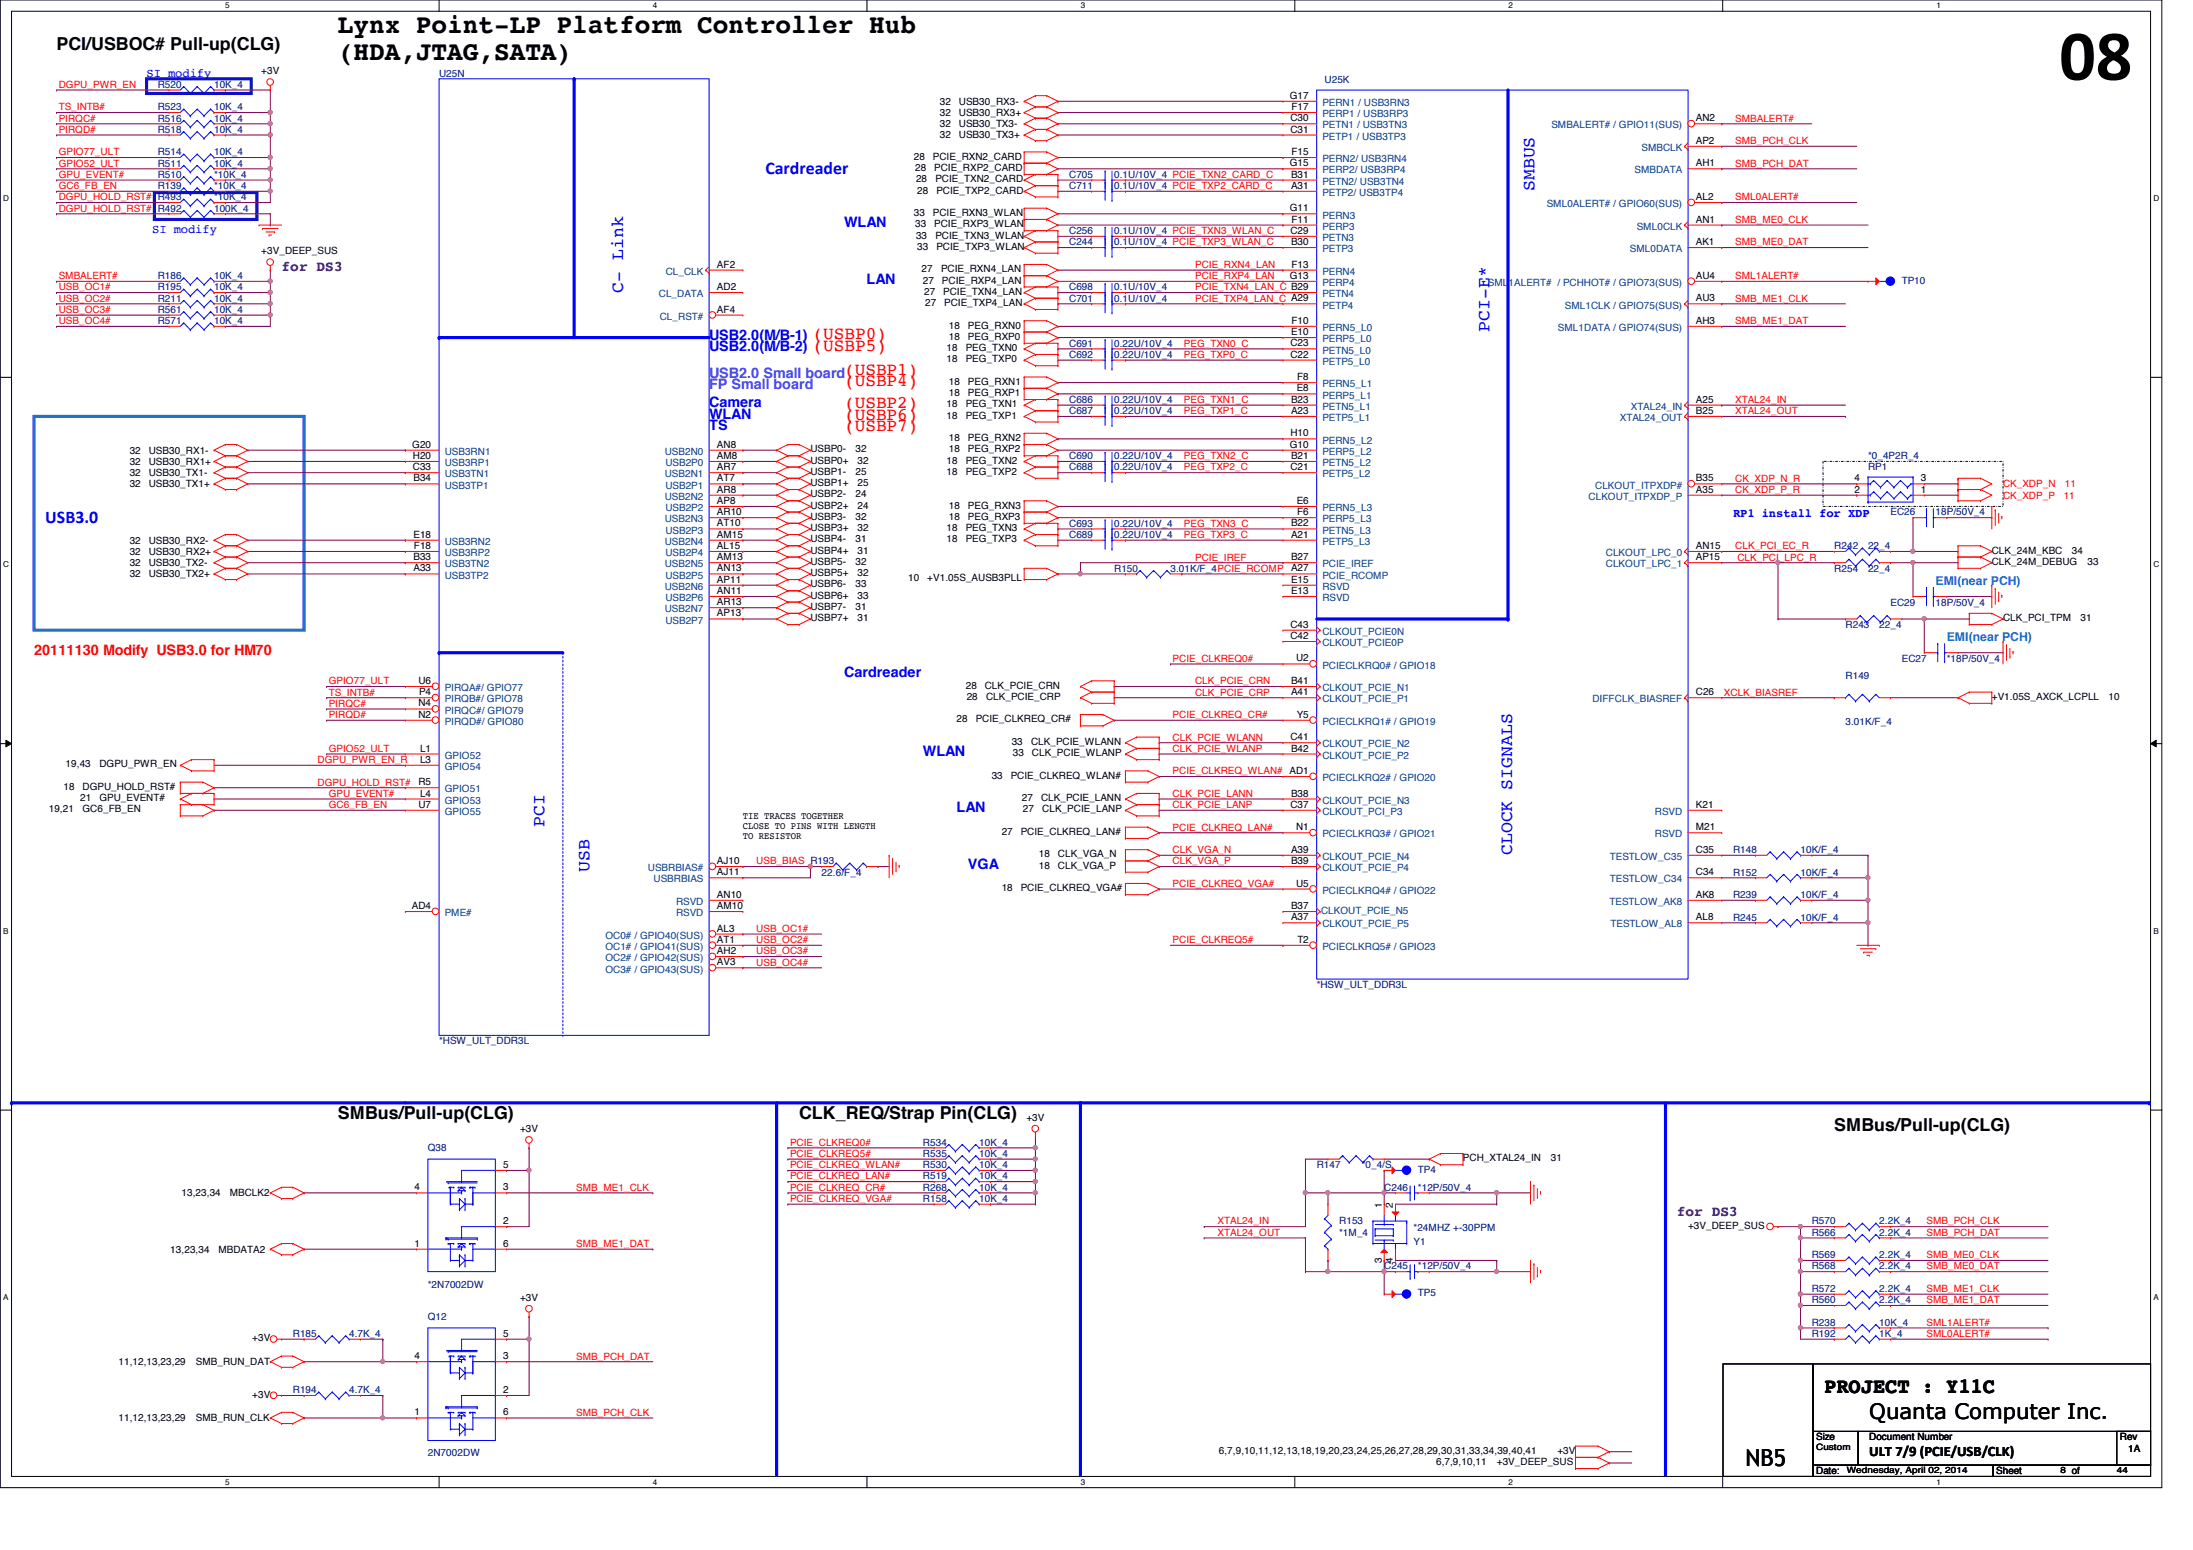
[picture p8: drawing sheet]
<svg xmlns="http://www.w3.org/2000/svg" width="297mm" height="210mm" viewBox="0 0 297 210" stroke-linecap="round" stroke-linejoin="round" font-family="sans-serif">
<defs><g id="words">
<text font-size="9.7" x="278.9" y="10.8">08</text>
<g font-size="3.6">
<text x="45.8" y="4.5">Lynx Point-LP Platform Controller Hub</text>
<text x="45.8" y="8.2">(HDA,JTAG,SATA)</text>
</g>
<text font-size="3.2" x="236.4" y="198.5">NB5</text>
<g font-size="2.9">
<text x="247.1" y="188.6">PROJECT : Y11C</text>
<text x="253.2" y="192.2">Quanta Computer Inc.</text>
</g>
<g font-size="2.4">
<text x="7.7" y="6.8">PCI/USBOC# Pull-up(CLG)</text>
<text x="45.8" y="151.6">SMBus/Pull-up(CLG)</text>
<text x="108.2" y="151.6">CLK_REQ/Strap Pin(CLG)</text>
<text x="248.5" y="153.1">SMBus/Pull-up(CLG)</text>
</g>
<g font-size="2.4" fill="#00f">
<text x="103.7" y="23.6">Cardreader</text>
<text x="207.9" y="25.9" transform="rotate(-90 207.9 25.9)">SMBUS</text>
<text x="84.4" y="39.6" transform="rotate(-90 84.4 39.6)">C- Link</text>
<text x="201.8" y="45" transform="rotate(-90 201.8 45)">PCI-E*</text>
<text x="6.1" y="70.9">USB3.0</text>
<text x="73.7" y="112" transform="rotate(-90 73.7 112)">PCI</text>
<text x="79.8" y="118.1" transform="rotate(-90 79.8 118.1)">USB</text>
<text x="204.8" y="115.8" transform="rotate(-90 204.8 115.8)">CLOCK SIGNALS</text>
</g>
<g font-size="2.4" fill="#f00">
<text x="110.1" y="46">(USBP0)</text>
<text x="110.1" y="47.5">(USBP5)</text>
<text x="114.3" y="50.7">(USBP1)</text>
<text x="114.3" y="52.2">(USBP4)</text>
<text x="114.3" y="55.3">(USBP2)</text>
<text x="114.3" y="56.8">(USBP6)</text>
<text x="114.3" y="58.3">(USBP7)</text>
</g>
<g font-size="1.9" fill="#00f">
<text x="114.3" y="30.8">WLAN</text>
<text x="117.4" y="38.4">LAN</text>
<text x="96.1" y="46">USB2.0(M/B-1)</text>
<text x="96.1" y="47.5">USB2.0(M/B-2)</text>
<text x="96.1" y="55.2">Camera</text>
<text x="96.1" y="56.7">WLAN</text>
<text x="96.1" y="58.2">TS</text>
<text x="114.3" y="91.7">Cardreader</text>
<text x="125" y="102.4">WLAN</text>
<text x="129.6" y="110">LAN</text>
<text x="131.1" y="117.6">VGA</text>
</g>
<g font-size="1.9" fill="#400080">
<text x="38.1" y="36.7">for DS3</text>
<text x="227.1" y="164.7">for DS3</text>
</g>
<g font-size="1.9" fill="#8000ff">
<text x="96.1" y="51.2">USB2.0 Small board</text>
<text x="96.1" y="52.7">FP Small board</text>
</g>
<text font-size="1.9" fill="#f00" x="4.6" y="88.7">20111130 Modify USB3.0 for HM70</text>
<text font-size="1.9" x="253.2" y="197.2">ULT 7/9 (PCIE/USB/CLK)</text>
<g font-size="1.7" fill="#00f">
<text x="19.9" y="10.5">SI modify</text>
<text x="20.6" y="31.5">SI modify</text>
<text x="234.7" y="70">RP1 install for XDP</text>
</g>
<g font-size="1.7" fill="#0080ff">
<text x="262.2" y="79.2">EMI(near PCH)</text>
<text x="263.7" y="86.9">EMI(near PCH)</text>
</g>
<g font-size="1.4" fill="#f00">
<text x="8" y="11.9">DGPU_PWR_EN</text>
<text x="8" y="14.9">TS_INTB#</text>
<text x="8" y="18">PIRQD#</text>
<text x="8" y="16.5">PIRQC#</text>
<text x="235" y="16.5">SMBALERT#</text>
<text x="8" y="22.6">GPIO52_ULT</text>
<text x="8" y="21">GPIO77_ULT</text>
<text x="235" y="19.5">SMB_PCH_CLK</text>
<text x="235" y="22.6">SMB_PCH_DAT</text>
<text x="8" y="24.1">GPU_EVENT#</text>
<text x="8" y="25.6">GC6_FB_EN</text>
<text x="8" y="27.1">DGPU_HOLD_RST#</text>
<text x="8" y="28.7">DGPU_HOLD_RST#</text>
<text x="235" y="27.1">SML0ALERT#</text>
<text x="235" y="33.2">SMB_ME0_DAT</text>
<text x="235" y="30.2">SMB_ME0_CLK</text>
<text x="8" y="37.8">SMBALERT#</text>
<text x="8" y="39.3">USB_OC1#</text>
<text x="8" y="40.9">USB_OC2#</text>
<text x="161.9" y="36.3">PCIE_RXN4_LAN</text>
<text x="161.9" y="37.8">PCIE_RXP4_LAN</text>
<text x="161.9" y="39.3">PCIE_TXN4_LAN_C B29</text>
<text x="161.9" y="40.9">PCIE_TXP4_LAN_C A29</text>
<text x="235" y="40.9">SMB_ME1_CLK</text>
<text x="235" y="37.8">SML1ALERT#</text>
<text x="8" y="42.4">USB_OC3#</text>
<text x="8" y="43.9">USB_OC4#</text>
<text x="160.4" y="46.9">PEG_TXN0_C</text>
<text x="235" y="43.9">SMB_ME1_DAT</text>
<text x="160.4" y="48.5">PEG_TXP0_C</text>
<text x="160.4" y="54.6">PEG_TXN1_C</text>
<text x="160.4" y="56.1">PEG_TXP1_C</text>
<text x="235" y="56.1">XTAL24_OUT</text>
<text x="235" y="54.6">XTAL24_IN</text>
<text x="160.4" y="63.7">PEG_TXP2_C</text>
<text x="160.4" y="62.2">PEG_TXN2_C</text>
<text x="235" y="65.2">CK_XDP_N_R</text>
<text x="271.3" y="66">CK_XDP_N</text>
<text x="279.7" y="66">11</text>
<text x="160.4" y="71.3">PEG_TXN3_C</text>
<text x="235" y="66.8">CK_XDP_P_R</text>
<text x="271.3" y="67.5">CK_XDP_P</text>
<text x="279.5" y="67.5">11</text>
<text x="160.4" y="72.9">PEG_TXP3_C</text>
<text x="161.9" y="75.9">PCIE_IREF</text>
<text x="235" y="74.4">CLK_PCI_EC_R</text>
<text x="235.3" y="75.9">CLK_PCI_LPC_R</text>
<text x="158.8" y="89.6">PCIE_CLKREQ0#</text>
<text x="44.5" y="94.2">TS_INTB#</text>
<text x="44.5" y="95.7">PIRQC#</text>
<text x="44.5" y="92.7">GPIO77_ULT</text>
<text x="161.9" y="94.2">CLK_PCIE_CRP</text>
<text x="161.9" y="92.7">CLK_PCIE_CRN</text>
<text x="233.5" y="94.2">XCLK_BIASREF</text>
<text x="44.5" y="97.2">PIRQD#</text>
<text x="44.5" y="101.8">GPIO52_ULT</text>
<text x="158.8" y="100.3">CLK_PCIE_WLANN</text>
<text x="158.8" y="101.8">CLK_PCIE_WLANP</text>
<text x="158.8" y="97.2">PCIE_CLKREQ_CR#</text>
<text x="43" y="106.4">DGPU_HOLD_RST#</text>
<text x="43" y="103.3">DGPU_PWR_EN_R</text>
<text x="44.5" y="107.9">GPU_EVENT#</text>
<text x="158.8" y="104.9">PCIE_CLKREQ_WLAN# AD1</text>
<text x="158.8" y="107.9">CLK_PCIE_LANN</text>
<text x="44.5" y="109.4">GC6_FB_EN</text>
<text x="158.8" y="112.5">PCIE_CLKREQ_LAN#</text>
<text x="158.8" y="109.4">CLK_PCIE_LANP</text>
<text x="102.4" y="117.1">USB_BIAS R193</text>
<text x="158.8" y="117.1">CLK_VGA_P</text>
<text x="158.8" y="115.5">CLK_VGA_N</text>
<text x="158.8" y="120.1">PCIE_CLKREQ_VGA#</text>
<text x="102.4" y="130.8">USB_OC4#</text>
<text x="102.4" y="126.2">USB_OC1#</text>
<text x="102.4" y="127.7">USB_OC2#</text>
<text x="102.4" y="129.2">USB_OC3#</text>
<text x="158.8" y="127.7">PCIE_CLKREQ5#</text>
<text x="107" y="155.2">PCIE_CLKREQ0#</text>
<text x="78.1" y="161.2">SMB_ME1_CLK</text>
<text x="107" y="158.2">PCIE_CLKREQ_WLAN#</text>
<text x="107" y="161.2">PCIE_CLKREQ_CR#</text>
<text x="107" y="159.7">PCIE_CLKREQ_LAN#</text>
<text x="107" y="156.7">PCIE_CLKREQ5#</text>
<text x="107" y="162.8">PCIE_CLKREQ_VGA#</text>
<text x="164.9" y="165.8">XTAL24_IN</text>
<text x="164.9" y="167.3">XTAL24_OUT</text>
<text x="260.9" y="167.3">SMB_PCH_DAT</text>
<text x="260.9" y="165.8">SMB_PCH_CLK</text>
<text x="78.1" y="168.9">SMB_ME1_DAT</text>
<text x="260.9" y="171.9">SMB_ME0_DAT</text>
<text x="260.9" y="170.4">SMB_ME0_CLK</text>
<text x="260.9" y="176.5">SMB_ME1_DAT</text>
<text x="260.9" y="175">SMB_ME1_CLK</text>
<text x="260.9" y="179.5">SML1ALERT#</text>
<text x="78.1" y="184.1">SMB_PCH_DAT</text>
<text x="260.9" y="181.1">SML0ALERT#</text>
<text x="78.1" y="191.7">SMB_PCH_CLK</text>
</g>
<g font-size="1.4" fill="#000080">
<text x="21.4" y="11.9">R520</text>
<text x="29" y="11.9">10K_4</text>
<text x="59.5" y="10.4">U25N</text>
<text x="179.4" y="11.3">U25K</text>
<text x="21.4" y="18">R518</text>
<text x="21.4" y="14.9">R523</text>
<text x="21.4" y="16.5">R516</text>
<text x="29" y="18">10K_4</text>
<text x="29" y="14.9">10K_4</text>
<text x="29" y="16.5">10K_4</text>
<text x="21.4" y="22.6">R511</text>
<text x="21.4" y="21">R514</text>
<text x="29" y="22.6">10K_4</text>
<text x="29" y="21">10K_4</text>
<text x="21.4" y="25.6">R139</text>
<text x="21.4" y="28.7">R492</text>
<text x="21.4" y="24.1">R510</text>
<text x="21.4" y="27.1">R493</text>
<text x="29" y="25.6">*10K_4</text>
<text x="29" y="28.7">100K_4</text>
<text x="29" y="24.1">*10K_4</text>
<text x="29" y="27.1">*10K_4</text>
<text x="144.8" y="25.6">C711</text>
<text x="144.8" y="24.1">C705</text>
<text x="150.9" y="25.6">0.1U/10V_4 PCIE_TXP2_CARD_C</text>
<text x="150.9" y="24.1">0.1U/10V_4 PCIE_TXN2_CARD_C</text>
<text x="144.8" y="31.7">C256</text>
<text x="144.8" y="33.2">C244</text>
<text x="150.9" y="31.7">0.1U/10V_4 PCIE_TXN3_WLAN_C</text>
<text x="150.9" y="33.2">0.1U/10V_4 PCIE_TXP3_WLAN_C</text>
<text x="21.4" y="39.3">R195</text>
<text x="21.4" y="40.9">R211</text>
<text x="21.4" y="37.8">R186</text>
<text x="29" y="39.3">10K_4</text>
<text x="29" y="40.9">10K_4</text>
<text x="29" y="37.8">10K_4</text>
<text x="144.8" y="39.3">C698</text>
<text x="144.8" y="40.9">C701</text>
<text x="150.9" y="39.3">0.1U/10V_4</text>
<text x="150.9" y="40.9">0.1U/10V_4</text>
<text x="257.6" y="38.4">TP10</text>
<text x="21.4" y="42.4">R561</text>
<text x="21.4" y="43.9">R571</text>
<text x="29" y="42.4">10K_4</text>
<text x="29" y="43.9">10K_4</text>
<text x="144.8" y="46.9">C691</text>
<text x="150.9" y="46.9">0.22U/10V_4</text>
<text x="144.8" y="48.5">C692</text>
<text x="150.9" y="48.5">0.22U/10V_4</text>
<text x="144.8" y="56.1">C687</text>
<text x="144.8" y="54.6">C686</text>
<text x="150.9" y="56.1">0.22U/10V_4</text>
<text x="150.9" y="54.6">0.22U/10V_4</text>
<text x="144.8" y="63.7">C688</text>
<text x="144.8" y="62.2">C690</text>
<text x="150.9" y="63.7">0.22U/10V_4</text>
<text x="150.9" y="62.2">0.22U/10V_4</text>
<text x="253" y="63.7">RP1</text>
<text x="253" y="62.2">*0_4P2R_4</text>
<text x="144.8" y="71.3">C693</text>
<text x="150.9" y="71.3">0.22U/10V_4</text>
<text x="256.1" y="69.8">EC26</text>
<text x="262.2" y="69.8">18P/50V_4</text>
<text x="144.8" y="72.9">C689</text>
<text x="150.9" y="72.9">0.22U/10V_4</text>
<text x="150.9" y="77.4">R150</text>
<text x="158.5" y="77.4">3.01K/F_4PCIE_RCOMP</text>
<text x="248.5" y="77.4">R254</text>
<text x="248.5" y="74.4">R242</text>
<text x="253" y="77.4">22_4</text>
<text x="253" y="74.4">22_4</text>
<text x="256.1" y="82">EC29</text>
<text x="262.2" y="82">18P/50V_4</text>
<text x="250" y="85">R243</text>
<text x="254.5" y="85">22_4</text>
<text x="257.6" y="89.6">EC27</text>
<text x="263.7" y="89.6">*18P/50V_4</text>
<text x="250" y="91.9">R149</text>
<text x="250" y="98.2">3.01K/F_4</text>
<text x="111.3" y="118.6">22.6/F_4</text>
<text x="234.7" y="118.6">R152</text>
<text x="234.7" y="115.5">R148</text>
<text x="243.9" y="118.6">10K/F_4</text>
<text x="243.9" y="115.5">10K/F_4</text>
<text x="234.7" y="121.6">R239</text>
<text x="234.7" y="124.7">R245</text>
<text x="243.9" y="121.6">10K/F_4</text>
<text x="243.9" y="124.7">10K/F_4</text>
<text x="178.3" y="133.8">*HSW_ULT_DDR3L</text>
<text x="59.5" y="141.4">*HSW_ULT_DDR3L</text>
<text x="58" y="155.9">Q38</text>
<text x="125" y="155.2">R534</text>
<text x="132.6" y="155.2">10K_4</text>
<text x="125" y="158.2">R530</text>
<text x="125" y="161.2">R268</text>
<text x="125" y="156.7">R535</text>
<text x="125" y="159.7">R519</text>
<text x="132.6" y="158.2">10K_4</text>
<text x="132.6" y="161.2">10K_4</text>
<text x="132.6" y="156.7">10K_4</text>
<text x="132.6" y="159.7">10K_4</text>
<text x="178.3" y="158.2">R147</text>
<text x="184.4" y="158.2">*0_4/S</text>
<text x="187.5" y="161.2">C246</text>
<text x="192.1" y="161.2">*12P/50V_4</text>
<text x="192.1" y="158.8">TP4</text>
<text x="125" y="162.8">R158</text>
<text x="132.6" y="162.8">10K_4</text>
<text x="181.4" y="165.8">R153</text>
<text x="181.4" y="167.3">*1M_4</text>
<text x="191.5" y="166.8">*24MHZ +-30PPM</text>
<text x="245.4" y="167.3">R566</text>
<text x="245.4" y="165.8">R570</text>
<text x="254.5" y="167.3">2.2K_4</text>
<text x="254.5" y="165.8">2.2K_4</text>
<text x="187.5" y="171.9">C245</text>
<text x="191.5" y="168.6">Y1</text>
<text x="192.1" y="171.9">*12P/50V_4</text>
<text x="245.4" y="170.4">R569</text>
<text x="245.4" y="171.9">R568</text>
<text x="254.5" y="170.4">2.2K_4</text>
<text x="254.5" y="171.9">2.2K_4</text>
<text x="58" y="174.4">*2N7002DW</text>
<text x="58" y="178.8">Q12</text>
<text x="192.1" y="175.6">TP5</text>
<text x="245.4" y="179.5">R238</text>
<text x="245.4" y="176.5">R560</text>
<text x="245.4" y="175">R572</text>
<text x="254.5" y="179.5">10K_4</text>
<text x="254.5" y="176.5">2.2K_4</text>
<text x="254.5" y="175">2.2K_4</text>
<text x="39.7" y="181.1">R185</text>
<text x="47.3" y="181.1">4.7K_4</text>
<text x="245.4" y="181.1">R192</text>
<text x="254.5" y="181.1">1K_4</text>
<text x="39.7" y="188.7">R194</text>
<text x="47.3" y="188.7">4.7K_4</text>
<text x="58" y="197.2">2N7002DW</text>
</g>
<g font-size="1.4">
<text x="35.4" y="10.1">+3V</text>
<text x="127.3" y="14.2">32</text>
<text x="127.3" y="15.7">32</text>
<text x="127.3" y="17.2">32</text>
<text x="129.9" y="14.2">USB30_RX3-</text>
<text x="129.9" y="15.7">USB30_RX3+</text>
<text x="129.9" y="17.2">USB30_TX3-</text>
<text x="174.7" y="13.4">G17</text>
<text x="174.8" y="16.4">C30</text>
<text x="174.8" y="17.9">C31</text>
<text x="174.9" y="14.9">F17</text>
<text x="229.7" y="16.4">AN2</text>
<text x="123.8" y="21.6">28</text>
<text x="123.9" y="23.2">28</text>
<text x="126.4" y="21.6">PCIE_RXN2_CARD</text>
<text x="126.5" y="23.2">PCIE_RXP2_CARD</text>
<text x="127.3" y="18.8">32</text>
<text x="129.9" y="18.8">USB30_TX3+</text>
<text x="174.7" y="22.5">G15</text>
<text x="174.9" y="21">F15</text>
<text x="229.7" y="19.5">AP2</text>
<text x="229.7" y="22.5">AH1</text>
<text x="123.8" y="29.3">33</text>
<text x="124.1" y="24.7">28</text>
<text x="124.2" y="26.2">28</text>
<text x="126.4" y="29.3">PCIE_RXN3_WLAN</text>
<text x="126.7" y="24.7">PCIE_TXN2_CARD</text>
<text x="126.8" y="26.2">PCIE_TXP2_CARD</text>
<text x="174.7" y="28.6">G11</text>
<text x="174.9" y="24">B31</text>
<text x="174.9" y="25.6">A31</text>
<text x="229.7" y="27.1">AL2</text>
<text x="35.4" y="34.5">+3V_DEEP_SUS</text>
<text x="123.9" y="30.8">33</text>
<text x="124.1" y="32.3">33</text>
<text x="124.2" y="33.8">33</text>
<text x="126.5" y="30.8">PCIE_RXP3_WLAN</text>
<text x="126.7" y="32.3">PCIE_TXN3_WLAN</text>
<text x="126.8" y="33.8">PCIE_TXP3_WLAN</text>
<text x="174.8" y="31.7">C29</text>
<text x="174.9" y="33.2">B30</text>
<text x="174.9" y="30.1">F11</text>
<text x="229.7" y="30.1">AN1</text>
<text x="229.7" y="33.2">AK1</text>
<text x="97.1" y="36.2">AF2</text>
<text x="97.1" y="39.3">AD2</text>
<text x="124.8" y="36.9">27</text>
<text x="125" y="38.4">27</text>
<text x="125.2" y="39.9">27</text>
<text x="125.3" y="41.4">27</text>
<text x="127.5" y="36.9">PCIE_RXN4_LAN</text>
<text x="127.6" y="38.4">PCIE_RXP4_LAN</text>
<text x="127.8" y="39.9">PCIE_TXN4_LAN</text>
<text x="127.9" y="41.4">PCIE_TXP4_LAN</text>
<text x="174.7" y="37.8">G13</text>
<text x="174.9" y="36.2">F13</text>
<text x="229.7" y="37.8">AU4</text>
<text x="229.7" y="40.8">AU3</text>
<text x="97.1" y="42.3">AF4</text>
<text x="128.2" y="47.5">18</text>
<text x="128.5" y="44.5">18</text>
<text x="128.5" y="46">18</text>
<text x="130.8" y="47.5">PEG_TXN0</text>
<text x="131.1" y="44.5">PEG_RXN0</text>
<text x="131.1" y="46">PEG_RXP0</text>
<text x="174.8" y="46.9">C23</text>
<text x="174.9" y="45.4">E10</text>
<text x="174.9" y="43.9">F10</text>
<text x="229.7" y="43.9">AH3</text>
<text x="128.2" y="49.1">18</text>
<text x="128.5" y="53.6">18</text>
<text x="128.5" y="52.1">18</text>
<text x="130.8" y="49.1">PEG_TXP0</text>
<text x="131.1" y="53.6">PEG_RXP1</text>
<text x="131.1" y="52.1">PEG_RXN1</text>
<text x="174.8" y="48.4">C22</text>
<text x="175.6" y="53">E8</text>
<text x="175.7" y="51.5">F8</text>
<text x="128.2" y="55.2">18</text>
<text x="128.2" y="56.7">18</text>
<text x="128.5" y="59.7">18</text>
<text x="130.8" y="55.2">PEG_TXN1</text>
<text x="130.8" y="56.7">PEG_TXP1</text>
<text x="131.1" y="59.7">PEG_RXN2</text>
<text x="174.8" y="59.1">H10</text>
<text x="174.9" y="54.5">B23</text>
<text x="174.9" y="56">A23</text>
<text x="229.7" y="54.5">A25</text>
<text x="229.7" y="56">B25</text>
<text x="17.6" y="61.4">32</text>
<text x="17.6" y="62.9">32</text>
<text x="17.6" y="64.5">32</text>
<text x="17.6" y="66">32</text>
<text x="20.1" y="61.4">USB30_RX1-</text>
<text x="20.1" y="62.9">USB30_RX1+</text>
<text x="20.1" y="64.5">USB30_TX1-</text>
<text x="20.1" y="66">USB30_TX1+</text>
<text x="55.8" y="60.6">G20</text>
<text x="55.9" y="62.1">H20</text>
<text x="55.9" y="63.7">C33</text>
<text x="56" y="65.2">B34</text>
<text x="97.1" y="60.6">AN8</text>
<text x="97.1" y="62.1">AM8</text>
<text x="97.1" y="63.7">AR7</text>
<text x="97.1" y="65.2">AT7</text>
<text x="109.8" y="64.3">USBP1-</text>
<text x="109.8" y="65.8">USBP1+</text>
<text x="109.8" y="61.3">USBP0-</text>
<text x="109.8" y="62.8">USBP0+</text>
<text x="115.9" y="64.3">25</text>
<text x="115.9" y="61.3">32</text>
<text x="116.2" y="65.8">25</text>
<text x="116.2" y="62.8">32</text>
<text x="128.2" y="62.8">18</text>
<text x="128.2" y="64.3">18</text>
<text x="128.5" y="61.3">18</text>
<text x="130.8" y="62.8">PEG_TXN2</text>
<text x="130.8" y="64.3">PEG_TXP2</text>
<text x="131.1" y="61.3">PEG_RXP2</text>
<text x="174.7" y="60.6">G10</text>
<text x="174.8" y="63.7">C21</text>
<text x="174.9" y="62.1">B21</text>
<text x="229.7" y="65.2">B35</text>
<text x="251.2" y="65.2">4</text>
<text x="260.2" y="65.2">3</text>
<text x="97.1" y="66.7">AR8</text>
<text x="97.1" y="68.2">AP8</text>
<text x="97.1" y="69.8">AR10</text>
<text x="97.1" y="71.3">AT10</text>
<text x="109.8" y="67.4">USBP2-</text>
<text x="109.8" y="68.9">USBP2+</text>
<text x="109.8" y="70.4">USBP3-</text>
<text x="109.8" y="71.9">USBP3+</text>
<text x="115.9" y="67.4">24</text>
<text x="115.9" y="70.4">32</text>
<text x="116.2" y="68.9">24</text>
<text x="116.2" y="71.9">32</text>
<text x="128.2" y="71.9">18</text>
<text x="128.5" y="68.9">18</text>
<text x="128.5" y="70.4">18</text>
<text x="130.8" y="71.9">PEG_TXN3</text>
<text x="131.1" y="68.9">PEG_RXN3</text>
<text x="131.1" y="70.4">PEG_RXP3</text>
<text x="174.9" y="71.3">B22</text>
<text x="175.6" y="68.2">E6</text>
<text x="175.7" y="69.8">F6</text>
<text x="229.7" y="66.7">A35</text>
<text x="251.2" y="66.7">2</text>
<text x="260.2" y="66.7">1</text>
<text x="17.6" y="73.6">32</text>
<text x="17.6" y="75.1">32</text>
<text x="17.6" y="76.7">32</text>
<text x="20.1" y="73.6">USB30_RX2-</text>
<text x="20.1" y="75.1">USB30_RX2+</text>
<text x="20.1" y="76.7">USB30_TX2-</text>
<text x="56" y="72.8">E18</text>
<text x="56" y="75.9">B33</text>
<text x="56" y="77.4">A33</text>
<text x="56" y="74.3">F18</text>
<text x="97.1" y="72.8">AM15</text>
<text x="97.1" y="74.3">AL15</text>
<text x="97.1" y="75.9">AM13</text>
<text x="97.1" y="77.4">AN13</text>
<text x="109.8" y="76.5">USBP5-</text>
<text x="109.8" y="73.4">USBP4-</text>
<text x="109.8" y="75">USBP4+</text>
<text x="115.9" y="76.5">32</text>
<text x="115.9" y="73.4">31</text>
<text x="116.2" y="75">31</text>
<text x="128.2" y="73.4">18</text>
<text x="130.8" y="73.4">PEG_TXP3</text>
<text x="174.9" y="72.8">A21</text>
<text x="174.9" y="75.9">B27</text>
<text x="174.9" y="77.4">A27</text>
<text x="229.7" y="74.3">AN15</text>
<text x="229.7" y="75.9">AP15</text>
<text x="269.8" y="75">CLK_24M_KBC</text>
<text x="269.8" y="76.5">CLK_24M_DEBUG</text>
<text x="280.6" y="75">34</text>
<text x="282.7" y="76.5">33</text>
<text x="17.6" y="78.2">32</text>
<text x="20.1" y="78.2">USB30_TX2+</text>
<text x="97.1" y="78.9">AP11</text>
<text x="97.1" y="80.4">AN11</text>
<text x="97.1" y="82">AR13</text>
<text x="97.1" y="83.5">AP13</text>
<text x="109.8" y="78">USBP5+</text>
<text x="109.8" y="81.1">USBP6+</text>
<text x="109.8" y="79.5">USBP6-</text>
<text x="109.8" y="82.6">USBP7-</text>
<text x="115.9" y="79.5">33</text>
<text x="115.9" y="82.6">31</text>
<text x="116.2" y="78">32</text>
<text x="116.2" y="81.1">33</text>
<text x="123" y="78.7">10</text>
<text x="125.6" y="78.7">+V1.05S_AUSB3PLL</text>
<text x="174.9" y="78.9">E15</text>
<text x="174.9" y="80.4">E13</text>
<text x="109.8" y="84.1">USBP7+</text>
<text x="116.2" y="84.1">31</text>
<text x="174.8" y="85">C43</text>
<text x="174.8" y="86.5">C42</text>
<text x="175.6" y="89.6">U2</text>
<text x="271.3" y="84.1">CLK_PCI_TPM</text>
<text x="281.8" y="84.1">31</text>
<text x="56.7" y="92.6">U6</text>
<text x="56.7" y="95.7">N4</text>
<text x="56.8" y="94.1">P4</text>
<text x="130.8" y="93.3">28</text>
<text x="130.9" y="94.8">28</text>
<text x="133.4" y="93.3">CLK_PCIE_CRN</text>
<text x="133.6" y="94.8">CLK_PCIE_CRP</text>
<text x="174.9" y="92.6">B41</text>
<text x="174.9" y="94.1">A41</text>
<text x="229.7" y="94.1">C26</text>
<text x="269.8" y="94.8">+V1.05S_AXCK_LCPLL</text>
<text x="285.6" y="94.8">10</text>
<text x="56.7" y="97.2">N2</text>
<text x="56.9" y="101.8">L1</text>
<text x="129.6" y="97.8">28</text>
<text x="132.2" y="97.8">PCIE_CLKREQ_CR#</text>
<text x="137" y="100.9">33</text>
<text x="139.7" y="100.9">CLK_PCIE_WLANN</text>
<text x="174.8" y="100.2">C41</text>
<text x="174.9" y="101.8">B42</text>
<text x="175.6" y="97.2">Y5</text>
<text x="8.6" y="107">18</text>
<text x="8.9" y="103.9">19,43</text>
<text x="11.2" y="107">DGPU_HOLD_RST#</text>
<text x="13.5" y="103.9">DGPU_PWR_EN</text>
<text x="56.7" y="106.3">R5</text>
<text x="56.9" y="103.3">L3</text>
<text x="56.9" y="107.9">L4</text>
<text x="134.3" y="105.5">33</text>
<text x="136.9" y="105.5">PCIE_CLKREQ_WLAN#</text>
<text x="137.2" y="102.4">33</text>
<text x="139.8" y="102.4">CLK_PCIE_WLANP</text>
<text x="174.9" y="107.9">B38</text>
<text x="6.6" y="110">19,21</text>
<text x="10.9" y="108.5">21</text>
<text x="11.2" y="110">GC6_FB_EN</text>
<text x="13.5" y="108.5">GPU_EVENT#</text>
<text x="56.7" y="109.4">U7</text>
<text x="100.6" y="110.9">TIE TRACES TOGETHER</text>
<text x="100.6" y="112.2">CLOSE TO PINS WITH LENGTH</text>
<text x="100.6" y="113.6">TO RESISTOR</text>
<text x="135.7" y="113.1">27</text>
<text x="138.3" y="113.1">PCIE_CLKREQ_LAN#</text>
<text x="138.4" y="108.5">27</text>
<text x="138.6" y="110">27</text>
<text x="141" y="108.5">CLK_PCIE_LANN</text>
<text x="141.2" y="110">CLK_PCIE_LANP</text>
<text x="174.8" y="109.4">C37</text>
<text x="175.6" y="112.4">N1</text>
<text x="229.7" y="112.4">M21</text>
<text x="229.7" y="109.4">K21</text>
<text x="97.1" y="117">AJ10</text>
<text x="97.1" y="118.5">AJ11</text>
<text x="140.7" y="116.1">18</text>
<text x="140.7" y="117.6">18</text>
<text x="143.3" y="116.1">CLK_VGA_N</text>
<text x="143.3" y="117.6">CLK_VGA_P</text>
<text x="174.9" y="115.5">A39</text>
<text x="174.9" y="117">B39</text>
<text x="229.7" y="118.5">C34</text>
<text x="229.7" y="115.5">C35</text>
<text x="55.8" y="123.1">AD4</text>
<text x="97.1" y="121.6">AN10</text>
<text x="97.1" y="123.1">AM10</text>
<text x="135.7" y="120.7">18</text>
<text x="138.3" y="120.7">PCIE_CLKREQ_VGA#</text>
<text x="174.9" y="123.1">B37</text>
<text x="174.9" y="124.6">A37</text>
<text x="175.6" y="120.1">U5</text>
<text x="229.7" y="124.6">AL8</text>
<text x="229.7" y="121.6">AK8</text>
<text x="97.1" y="126.2">AL3</text>
<text x="97.1" y="127.7">AT1</text>
<text x="97.1" y="129.2">AH2</text>
<text x="97.1" y="130.7">AV3</text>
<text x="175.7" y="127.7">T2</text>
<text x="70.4" y="153.3">+3V</text>
<text x="139" y="151.8">+3V</text>
<text x="56.1" y="161.2">4</text>
<text x="68.2" y="158.2">5</text>
<text x="68.2" y="161.2">3</text>
<text x="198.2" y="157.3">PCH_XTAL24_IN</text>
<text x="210.1" y="157.3">31</text>
<text x="24.6" y="162">13,23,34</text>
<text x="31.1" y="162">MBCLK2</text>
<text x="68.2" y="165.8">2</text>
<text x="187.2" y="163.5" transform="rotate(-90 187.2 163.5)">1</text>
<text x="188.7" y="163.5" transform="rotate(-90 188.7 163.5)">2</text>
<text x="228.6" y="166.4">+3V_DEEP_SUS</text>
<text x="23.1" y="169.6">13,23,34</text>
<text x="29.6" y="169.6">MBDATA2</text>
<text x="56.1" y="168.8">1</text>
<text x="68.2" y="168.8">6</text>
<text x="187.2" y="171" transform="rotate(-90 187.2 171)">3</text>
<text x="188.7" y="171" transform="rotate(-90 188.7 171)">4</text>
<text x="70.4" y="176.2">+3V</text>
<text x="16" y="184.9">11,12,13,23,29</text>
<text x="26.5" y="184.9">SMB_RUN_DAT</text>
<text x="34.2" y="181.7">+3V</text>
<text x="56.1" y="184.1">4</text>
<text x="68.2" y="181">5</text>
<text x="68.2" y="184.1">3</text>
<text x="34.2" y="189.3">+3V</text>
<text x="56.1" y="191.7">1</text>
<text x="68.2" y="191.7">6</text>
<text x="68.2" y="188.6">2</text>
<text x="16" y="192.5">11,12,13,23,29</text>
<text x="26.5" y="192.5">SMB_RUN_CLK</text>
<text x="165.1" y="196.9">6,7,9,10,11,12,13,18,19,20,23,24,25,26,27,28,29,30,31,33,34,39,40,41</text>
<text x="210.9" y="196.9">+3V</text>
<text x="246" y="195.1">Size</text>
<text x="253.2" y="195.1">Document Number</text>
<text x="287.1" y="195.1">Rev</text>
<text x="288.2" y="196.6">1A</text>
<text x="194.5" y="198.4">6,7,9,10,11</text>
<text x="202.7" y="198.4">+3V_DEEP_SUS</text>
<text x="246" y="199.6">Date:</text>
<text x="270.4" y="199.6">Sheet</text>
<text x="280.6" y="199.6">of</text>
</g>
<g font-size="1.4" fill="#004080">
<text x="179.1" y="14.4">PERN1 / USB3RN3</text>
<text x="179.1" y="15.9">PERP1 / USB3RP3</text>
<text x="179.1" y="17.4">PETN1 / USB3TN3</text>
<text x="210.1" y="17.4">SMBALERT# / GPIO11(SUS)</text>
<text x="179.1" y="22">PERN2/ USB3RN4</text>
<text x="179.1" y="23.5">PERP2/ USB3RP4</text>
<text x="179.1" y="18.9">PETP1 / USB3TP3</text>
<text x="221.4" y="23.5">SMBDATA</text>
<text x="222.3" y="20.4">SMBCLK</text>
<text x="179.1" y="29.6">PERN3</text>
<text x="179.1" y="25">PETN2/ USB3TN4</text>
<text x="179.1" y="26.5">PETP2/ USB3TP4</text>
<text x="209.5" y="28.1">SML0ALERT# / GPIO60(SUS)</text>
<text x="179.1" y="31.1">PERP3</text>
<text x="179.1" y="32.6">PETN3</text>
<text x="179.1" y="34.2">PETP3</text>
<text x="220.8" y="34.2">SML0DATA</text>
<text x="221.7" y="31.1">SML0CLK</text>
<text x="89.2" y="40.3">CL_DATA</text>
<text x="90.2" y="37.2">CL_CLK</text>
<text x="179.1" y="37.2">PERN4</text>
<text x="179.1" y="38.7">PERP4</text>
<text x="179.1" y="40.3">PETN4</text>
<text x="179.1" y="41.8">PETP4</text>
<text x="201.5" y="38.7">SML1ALERT# / PCHHOT# / GPIO73(SUS)</text>
<text x="212" y="41.8">SML1CLK / GPIO75(SUS)</text>
<text x="89.4" y="43.3">CL_RST#</text>
<text x="179.1" y="44.8">PERN5_L0</text>
<text x="179.1" y="46.4">PERP5_L0</text>
<text x="179.1" y="47.9">PETN5_L0</text>
<text x="211" y="44.8">SML1DATA / GPIO74(SUS)</text>
<text x="179.1" y="52.5">PERN5_L1</text>
<text x="179.1" y="54">PERP5_L1</text>
<text x="179.1" y="49.4">PETP5_L0</text>
<text x="179.1" y="55.5">PETN5_L1</text>
<text x="179.1" y="57">PETP5_L1</text>
<text x="219.4" y="57">XTAL24_OUT</text>
<text x="220.9" y="55.5">XTAL24_IN</text>
<text x="60.2" y="61.6">USB3RN1</text>
<text x="60.2" y="63.1">USB3RP1</text>
<text x="60.2" y="64.6">USB3TN1</text>
<text x="90" y="61.6">USB2N0</text>
<text x="90" y="64.6">USB2N1</text>
<text x="90.1" y="63.1">USB2P0</text>
<text x="179.1" y="60.1">PERN5_L2</text>
<text x="179.1" y="61.6">PERP5_L2</text>
<text x="179.1" y="63.1">PETN5_L2</text>
<text x="179.1" y="64.6">PETP5_L2</text>
<text x="60.2" y="66.2">USB3TP1</text>
<text x="90" y="67.7">USB2N2</text>
<text x="90" y="70.7">USB2N3</text>
<text x="90.1" y="66.2">USB2P1</text>
<text x="90.1" y="69.2">USB2P2</text>
<text x="179.1" y="69.2">PERN5_L3</text>
<text x="179.1" y="70.7">PERP5_L3</text>
<text x="215.2" y="67.7">CLKOUT_ITPXDP_P</text>
<text x="216.1" y="66.2">CLKOUT_ITPXDP#</text>
<text x="60.2" y="73.8">USB3RN2</text>
<text x="60.2" y="75.3">USB3RP2</text>
<text x="60.2" y="76.8">USB3TN2</text>
<text x="90" y="73.8">USB2N4</text>
<text x="90" y="76.8">USB2N5</text>
<text x="90.1" y="72.3">USB2P3</text>
<text x="90.1" y="75.3">USB2P4</text>
<text x="179.1" y="72.3">PETN5_L3</text>
<text x="179.1" y="73.8">PETP5_L3</text>
<text x="179.1" y="76.8">PCIE_IREF</text>
<text x="217.5" y="75.3">CLKOUT_LPC_0</text>
<text x="217.5" y="76.8">CLKOUT_LPC_1</text>
<text x="60.2" y="78.4">USB3TP2</text>
<text x="90" y="79.9">USB2N6</text>
<text x="90" y="82.9">USB2N7</text>
<text x="90.1" y="78.4">USB2P5</text>
<text x="90.1" y="81.4">USB2P6</text>
<text x="179.1" y="78.4">PCIE_RCOMP</text>
<text x="179.1" y="79.9">RSVD</text>
<text x="179.1" y="81.4">RSVD</text>
<text x="90.1" y="84.5">USB2P7</text>
<text x="179.1" y="86">CLKOUT_PCIE0N</text>
<text x="179.1" y="87.5">CLKOUT_PCIE0P</text>
<text x="60.2" y="93.6">PIRQA#/ GPIO77</text>
<text x="60.2" y="95.1">PIRQB#/ GPIO78</text>
<text x="179.1" y="93.6">CLKOUT_PCIE_N1</text>
<text x="179.1" y="95.1">CLKOUT_PCIE_P1</text>
<text x="179.1" y="90.6">PCIECLKRQ0# / GPIO18</text>
<text x="215.7" y="95.1">DIFFCLK_BIASREF</text>
<text x="60.2" y="96.6">PIRQC#/ GPIO79</text>
<text x="60.2" y="98.2">PIRQD#/ GPIO80</text>
<text x="179.1" y="101.2">CLKOUT_PCIE_N2</text>
<text x="179.1" y="98.2">PCIECLKRQ1# / GPIO19</text>
<text x="60.2" y="102.7">GPIO52</text>
<text x="60.2" y="104.3">GPIO54</text>
<text x="60.2" y="107.3">GPIO51</text>
<text x="179.1" y="102.7">CLKOUT_PCIE_P2</text>
<text x="179.1" y="105.8">PCIECLKRQ2# / GPIO20</text>
<text x="60.2" y="108.8">GPIO53</text>
<text x="60.2" y="110.4">GPIO55</text>
<text x="179.1" y="108.8">CLKOUT_PCIE_N3</text>
<text x="179.1" y="110.4">CLKOUT_PCI_P3</text>
<text x="179.1" y="113.4">PCIECLKRQ3# / GPIO21</text>
<text x="224.2" y="113.4">RSVD</text>
<text x="224.2" y="110.4">RSVD</text>
<text x="87.8" y="118">USBRBIAS#</text>
<text x="88.5" y="119.5">USBRBIAS</text>
<text x="179.1" y="116.5">CLKOUT_PCIE_N4</text>
<text x="179.1" y="118">CLKOUT_PCIE_P4</text>
<text x="218.1" y="119.5">TESTLOW_C34</text>
<text x="218.1" y="116.5">TESTLOW_C35</text>
<text x="60.2" y="124.1">PME#</text>
<text x="91.6" y="122.6">RSVD</text>
<text x="91.6" y="124.1">RSVD</text>
<text x="178.9" y="123.7">CLKOUT_PCIE_N5</text>
<text x="179.1" y="125.6">CLKOUT_PCIE_P5</text>
<text x="179.1" y="121">PCIECLKRQ4# / GPIO22</text>
<text x="218" y="122.6">TESTLOW_AK8</text>
<text x="218.1" y="125.6">TESTLOW_AL8</text>
<text x="82" y="127.1">OC0# / GPIO40(SUS)</text>
<text x="82" y="128.7">OC1# / GPIO41(SUS)</text>
<text x="82" y="130.2">OC2# / GPIO42(SUS)</text>
<text x="82" y="131.7">OC3# / GPIO43(SUS)</text>
<text x="179.1" y="128.7">PCIECLKRQ5# / GPIO23</text>
</g>
<g font-size="1.2">
<text x="246" y="196.3">Custom</text>
<text x="250.1" y="199.5">Wednesday, April 02, 2014</text>
<text x="279.1" y="199.5">8</text>
<text x="286.7" y="199.5">44</text>
</g>
<g font-size="1.1">
<text x="30.5" y="1.1">5</text>
<text x="88.4" y="1.1">4</text>
<text x="146.4" y="1.1">3</text>
<text x="204.3" y="1.1">2</text>
<text x="262.3" y="1.1">1</text>
<text x=".4" y="27.3">D</text>
<text x="291.7" y="27.3">D</text>
<text x=".4" y="76.8">C</text>
<text x="291.7" y="76.8">C</text>
<text x=".4" y="126.4">B</text>
<text x="291.7" y="126.4">B</text>
<text x=".4" y="176.1">A</text>
<text x="291.7" y="176.1">A</text>
<text x="30.5" y="201.1">5</text>
<text x="88.4" y="201.1">4</text>
<text x="146.4" y="201.1">3</text>
<text x="204.3" y="201.1">2</text>
<text x="262.3" y="201.1">1</text>
</g>
</g></defs>
<path d="M0 0h292.8v201.5h-292.8zM1.6 1.5h289.7v198.4h-289.7z" fill="none" stroke="#000" stroke-width=".14"/>
<g fill="#fff">
<path d="M30.5 .2h.6v1.2h-.6z"/>
<path d="M30.5 200.1h.6v1.2h-.6z"/>
</g>
<path d="M59.5 0v1.5M59.5 199.9v1.6" fill="none" stroke="#000" stroke-width=".14"/>
<g fill="#fff">
<path d="M88.4 .2h.6v1.2h-.6z"/>
<path d="M88.4 200.1h.6v1.2h-.6z"/>
</g>
<path d="M117.4 0v1.5M117.4 199.9v1.6" fill="none" stroke="#000" stroke-width=".14"/>
<g fill="#fff">
<path d="M146.4 .2h.6v1.2h-.6z"/>
<path d="M146.4 200.1h.6v1.2h-.6z"/>
</g>
<path d="M175.4 0v1.5M175.4 199.9v1.6" fill="none" stroke="#000" stroke-width=".14"/>
<g fill="#fff">
<path d="M204.3 .2h.6v1.2h-.6z"/>
<path d="M204.3 200.1h.6v1.2h-.6z"/>
</g>
<path d="M233.3 0v1.5M233.3 199.9v1.6" fill="none" stroke="#000" stroke-width=".14"/>
<g fill="#fff">
<path d="M262.3 .2h.6v1.2h-.6z"/>
<path d="M262.3 200.1h.6v1.2h-.6z"/>
<path d="M.4 26.3h.8v1.2h-.8z"/>
<path d="M291.7 26.3h.7v1.2h-.7z"/>
<path d="M.4 75.9h.8v1.1h-.8z"/>
<path d="M291.7 75.9h.7v1.1h-.7z"/>
</g>
<path d="M0 51.1h1.6M291.3 51.1h1.5" fill="none" stroke="#000" stroke-width=".14"/>
<g fill="#fff">
<path d="M.4 125.5h.7v1.2h-.7z"/>
<path d="M291.7 125.5h.7v1.2h-.7z"/>
</g>
<path d="M0 100.7h1.6M.8 100.2l.8 .5-.8 .4zM291.3 100.7l.8-.5v.9zM291.3 100.7h1.5" fill="none" stroke="#000" stroke-width=".14"/>
<path d="M.8 100.2l.8 .5-.8 .4zM291.3 100.7l.8-.5v.9z" fill="#000"/>
<g fill="#fff">
<path d="M.4 175.1h.7v1.2h-.7z"/>
<path d="M291.7 175.1h.7v1.2h-.7z"/>
</g>
<path d="M0 150.3h1.6M291.3 150.3h1.5" fill="none" stroke="#000" stroke-width=".14"/>
<path d="M54.9 149.4h91.4" fill="none" stroke="#00f" stroke-width=".42"/>
<circle cx="146.3" cy="149.4" r=".21" fill="#00f"/>
<path d="M1.6 149.4h53.3" fill="none" stroke="#00f" stroke-width=".42"/>
<circle cx="1.6" cy="149.4" r=".21" fill="#00f"/>
<path d="M105.2 149.4v50.2" fill="none" stroke="#00f" stroke-width=".42"/>
<circle cx="105.2" cy="199.6" r=".21" fill="#00f"/>
<path d="M146.3 149.4v50.2" fill="none" stroke="#00f" stroke-width=".42"/>
<circle cx="146.3" cy="199.6" r=".21" fill="#00f"/>
<path d="M146.3 149.4h144.8" fill="none" stroke="#00f" stroke-width=".42"/>
<circle cx="291.1" cy="149.4" r=".21" fill="#00f"/>
<path d="M225.6 149.4v50.2" fill="none" stroke="#00f" stroke-width=".42"/>
<circle cx="225.6" cy="199.6" r=".21" fill="#00f"/>
<path d="M4.6 56.4h36.6v28.9h-36.6z" fill="none" stroke="#0080ff" stroke-width=".42"/>
<path d="M246.9 62.5h24.4v6.1h-24.4z" fill="none" stroke="#000" stroke-width=".14" stroke-dasharray=".3 .3 0 .3"/>
<path d="M19.9 10.7h14.1v2h-14.1zM20.9 26.1h13.9v3.6h-13.9z" fill="none" stroke="#0000a0" stroke-width=".42"/>
<path d="M44.2 94.5h.1M44.2 96h.1M44.2 97.5h.1M44.2 94.5h10.7M44.2 96h10.7M44.2 97.5h10.7M109.8 117.3h.1M109.8 117.3h1.5M118.9 117.3h.1M118.9 117.3h1.5M100.6 131.1h.1M100.6 131.1h10.7" fill="none" stroke="#800040" stroke-width=".14"/>
<circle cx="109.7" cy="117.3" r=".29" fill="#f0f"/>
<circle cx="109.7" cy="117.3" r=".29" fill="none" stroke="#f0f" stroke-width=".14"/>
<g fill="none" stroke="#800040" stroke-width=".14">
<path d="M30.5 18.3h.1M30.5 18.3h6.1M233.2 16.8h.1M233.2 16.8h12.2M233.2 33.5h.1M233.2 27.4h.1M233.2 33.5h19.8M233.2 27.4h18.3M233.2 44.2h.1M233.2 41.1h.1M233.2 44.2h16.8M233.2 41.1h16.8"/>
<path d="M100.6 118.9h.1M109.8 117.3h.1M109.8 117.3v1.6h-9.2M100.6 126.5h.1M100.6 128h.1M100.6 129.5h.1M100.6 126.5h10.7M100.6 128h10.7M100.6 129.5h10.7M243.9 170.7h.1M243.9 172.2h.1M243.9 170.7h4.6"/>
<path d="M243.9 172.2h4.6M256.1 172.2h.1M256.1 170.7h.1M256.1 170.7h21.3M256.1 172.2h21.3"/>
</g>
<circle cx="36.6" cy="18.3" r=".29" fill="#f0f"/>
<circle cx="36.6" cy="18.3" r=".29" fill="none" stroke="#f0f" stroke-width=".14"/>
<path d="M36.6 16.8h.1M36.6 12.2h.1M36.6 12.2v4.6" fill="none" stroke="#800040" stroke-width=".14"/>
<circle cx="36.6" cy="15.2" r=".29" fill="#f0f"/>
<circle cx="36.6" cy="15.2" r=".29" fill="none" stroke="#f0f" stroke-width=".14"/>
<g fill="none" stroke="#800040" stroke-width=".14">
<path d="M7.7 15.2h.1M7.7 18.3h.1M7.7 15.2h15.2M7.7 18.3h15.2M30.5 12.2h.1M30.5 15.2h.1M30.5 12.2h6.1M30.5 15.2h6.1M106.7 158.5h.1M106.7 158.5h19.8M134.2 158.5h.1M134.2 158.5h6"/>
<path d="M140.2 155.4h.1M140.2 153.9v1.5M106.7 163.1h.1M106.7 161.5h.1M106.7 160h.1M106.7 163.1h19.8M106.7 161.5h19.8M106.7 160h19.8M134.2 161.5h.1M134.2 160h.1M134.2 163.1h.1M134.2 163.1h6"/>
<path d="M134.2 161.5h6M134.2 160h6"/>
</g>
<circle cx="140.2" cy="158.5" r=".29" fill="#f0f"/>
<circle cx="140.2" cy="158.5" r=".29" fill="none" stroke="#f0f" stroke-width=".14"/>
<path d="M140.2 161.5h.1M140.2 160v1.5" fill="none" stroke="#800040" stroke-width=".14"/>
<circle cx="140.2" cy="160" r=".29" fill="#f0f"/>
<circle cx="140.2" cy="160" r=".29" fill="none" stroke="#f0f" stroke-width=".14"/>
<circle cx="140.2" cy="161.5" r=".29" fill="#f0f"/>
<circle cx="140.2" cy="161.5" r=".29" fill="none" stroke="#f0f" stroke-width=".14"/>
<path d="M243.9 170.7h.1M243.9 170.7v1.5" fill="none" stroke="#800040" stroke-width=".14"/>
<circle cx="243.8" cy="172.2" r=".29" fill="#f0f"/>
<circle cx="243.8" cy="172.2" r=".29" fill="none" stroke="#f0f" stroke-width=".14"/>
<circle cx="243.8" cy="170.7" r=".29" fill="#f0f"/>
<circle cx="243.8" cy="170.7" r=".29" fill="none" stroke="#f0f" stroke-width=".14"/>
<path d="M100.6 67.1h.1M100.6 68.6h.1M100.6 67.1h4.6M100.6 68.6h4.6M100.6 117.3h.1M100.6 117.3h9.2M71.7 178.3h.1M71.7 178.3v3.1M218 196.6h.1M218 198.1h.1M218 196.6h3M218 198.1h3" fill="none" stroke="#800040" stroke-width=".14"/>
<circle cx="71.6" cy="181.3" r=".29" fill="#f0f"/>
<circle cx="71.6" cy="181.3" r=".29" fill="none" stroke="#f0f" stroke-width=".14"/>
<g fill="none" stroke="#800040" stroke-width=".14">
<path d="M233.2 19.8h.1M233.2 19.8h18.3M7.7 22.9h.1M7.7 22.9h15.2M30.5 22.9h.1M30.5 22.9h6.1M233.2 38.1h.1M233.2 22.9h.1M233.2 38.1h19.8M233.2 22.9h18.3M233.2 54.9h.1M233.2 56.4h16.8"/>
<path d="M233.2 54.9h16.8M250 56.4h.1M68.6 189h.1M68.6 181.4h.1M68.6 181.4h3.1M71.7 181.4h.1M71.7 181.4v7.6h-3.1"/>
</g>
<circle cx="36.6" cy="22.8" r=".29" fill="#f0f"/>
<circle cx="36.6" cy="22.8" r=".29" fill="none" stroke="#f0f" stroke-width=".14"/>
<g fill="none" stroke="#800040" stroke-width=".14">
<path d="M7.7 24.4h.1M7.7 24.4h15.2M30.5 24.4h.1M36.6 22.9h.1M36.6 22.9v1.5h-6.1M100.6 79.2h.1M100.6 76.2h.1M100.6 77.7h.1M100.6 79.2h4.6M100.6 76.2h4.6M100.6 77.7h4.6M100.6 80.8h.1"/>
<path d="M100.6 80.8h4.6M233.2 94.5h15.3M248.5 94.5h.1M44.2 102.1h.1M44.2 102.1h10.7M233.2 115.8h4.6M233.2 118.9h4.6M237.8 115.8h.1M237.8 118.9h.1M245.4 115.8h7.6M245.4 118.9h7.6M253 115.8h.1"/>
<path d="M253 118.9h.1M140.2 158.5h.1M140.2 158.5v1.5"/>
</g>
<circle cx="253" cy="118.8" r=".29" fill="#f0f"/>
<circle cx="253" cy="118.8" r=".29" fill="none" stroke="#f0f" stroke-width=".14"/>
<g fill="none" stroke="#800040" stroke-width=".14">
<path d="M143.3 51.8h.1M143.3 53.3h.1M143.3 44.2h.1M143.3 45.7h.1M143.3 59.4h.1M143.3 51.8h30.5M143.3 53.3h30.5M143.3 44.2h30.5M143.3 45.7h30.5M143.3 59.4h30.5M152.4 54.9h.1M152.4 56.4h.1"/>
<path d="M152.4 47.2h.1M152.4 48.8h.1M152.4 54.9h21.4M152.4 56.4h21.4M152.4 47.2h21.4M152.4 48.8h21.4M143.3 68.6h.1M143.3 61h.1M143.3 70.1h.1M143.3 68.6h30.5M143.3 61h30.5M143.3 70.1h30.5"/>
<path d="M152.4 64h.1M152.4 73.2h.1M152.4 62.5h.1M152.4 71.6h.1M152.4 64h21.4M152.4 73.2h21.4M152.4 62.5h21.4M152.4 71.6h21.4M157 117.3h.1M157 115.8h.1M157 117.3h16.8M157 115.8h16.8"/>
<path d="M253 118.9h.1M253 115.8v6.1M157 120.4h.1M157 120.4h16.8M233.2 121.9h4.6M233.2 125h4.6M237.8 121.9h.1M237.8 125h.1M245.4 121.9h7.6M245.4 125h7.6M253 121.9h.1M253 125h.1"/>
</g>
<circle cx="253" cy="121.9" r=".29" fill="#f0f"/>
<circle cx="253" cy="121.9" r=".29" fill="none" stroke="#f0f" stroke-width=".14"/>
<path d="M253 125h.1M253 128h.1M253 121.9v6.1" fill="none" stroke="#800040" stroke-width=".14"/>
<circle cx="253" cy="124.9" r=".29" fill="#f0f"/>
<circle cx="253" cy="124.9" r=".29" fill="none" stroke="#f0f" stroke-width=".14"/>
<path d="M160.1 77.7h.1M160.1 77.7h13.7M256.1 74.7h3M259.1 74.7h.1" fill="none" stroke="#800040" stroke-width=".14"/>
<circle cx="259.1" cy="74.6" r=".29" fill="#f0f"/>
<circle cx="259.1" cy="74.6" r=".29" fill="none" stroke="#f0f" stroke-width=".14"/>
<path d="M256.1 76.2h3M259.1 76.2h.1" fill="none" stroke="#800040" stroke-width=".14"/>
<circle cx="259.1" cy="76.2" r=".29" fill="#f0f"/>
<circle cx="259.1" cy="76.2" r=".29" fill="none" stroke="#f0f" stroke-width=".14"/>
<g fill="none" stroke="#800040" stroke-width=".14">
<path d="M233.2 30.5h.1M233.2 30.5h19.8M146.3 76.2h27.5M146.3 77.7h6.1M152.4 77.7h.1M173.8 76.2h.1M259.1 76.2h.1M259.1 74.7h.1M259.1 70.1v4.6M259.1 76.2v4.6M259.1 76.2h6.1M259.1 74.7h6.1"/>
<path d="M263.7 70.1h6.1M265.2 76.2h.1M265.2 74.7h.1M269.8 70.1h.1M263.7 80.8h6.1M269.8 80.8h.1"/>
</g>
<circle cx="146.3" cy="77.7" r=".29" fill="#f0f"/>
<circle cx="146.3" cy="77.7" r=".29" fill="none" stroke="#f0f" stroke-width=".14"/>
<g fill="none" stroke="#800040" stroke-width=".14">
<path d="M36.6 16.8h.1M36.6 16.8v1.5M143.3 32h.1M143.3 33.5h.1M143.3 39.6h.1M143.3 29h30.5M143.3 30.5h30.5M143.3 32h4.6M143.3 33.5h4.6M143.3 36.6h30.5M143.3 38.1h30.5M143.3 39.6h4.6"/>
<path d="M152.4 32h.1M152.4 33.5h.1M152.4 39.6h.1M152.4 32h21.4M152.4 33.5h21.4M152.4 39.6h21.4M173.8 29h.1M173.8 30.5h.1M173.8 36.6h.1M173.8 38.1h.1M143.3 41.1h.1M143.3 47.2h.1"/>
<path d="M143.3 48.8h.1M143.3 54.9h.1M143.3 56.4h.1M143.3 41.1h4.6M143.3 47.2h4.6M143.3 48.8h4.6M143.3 54.9h4.6M143.3 56.4h4.6M152.4 41.1h.1M152.4 41.1h21.4M143.3 62.5h.1M143.3 64h.1"/>
<path d="M143.3 71.6h.1M143.3 73.2h.1M143.3 62.5h4.6M143.3 64h4.6M143.3 71.6h4.6M143.3 73.2h4.6M233.2 74.7h.1M233.2 65.5h18.3M233.2 67.1h18.3M233.2 74.7h15.3M233.2 76.2h7.6M240.8 76.2h.1"/>
<path d="M251.5 65.5h.1M251.5 67.1h.1M260.6 65.5h4.6M260.6 67.1h4.6M265.2 65.5h.1M265.2 67.1h.1M256.1 94.5h9.1M265.2 94.5h.1M157 100.6h.1M157 102.1h.1M157 105.2h.1M157 112.8h.1"/>
<path d="M157 109.7h.1M157 108.2h.1M157 100.6h16.8M157 102.1h16.8M157 105.2h16.8M157 112.8h16.8M157 109.7h16.8M157 108.2h16.8M106.7 155.4h.1M106.7 157h.1M106.7 155.4h19.8M106.7 157h19.8"/>
<path d="M134.2 157h.1M134.2 155.4h6M134.2 157h6M140.2 155.4h.1M140.2 158.5h.1M140.2 157h.1M140.2 155.4v3.1M140.2 163.1h.1M140.2 161.5v1.6"/>
</g>
<circle cx="140.2" cy="155.4" r=".29" fill="#f0f"/>
<circle cx="140.2" cy="155.4" r=".29" fill="none" stroke="#f0f" stroke-width=".14"/>
<circle cx="140.2" cy="156.9" r=".29" fill="#f0f"/>
<circle cx="140.2" cy="156.9" r=".29" fill="none" stroke="#f0f" stroke-width=".14"/>
<g fill="none" stroke="#800040" stroke-width=".14">
<path d="M33.6 61h21.3M33.6 62.5h21.3M33.6 64h21.3M33.6 65.5h21.3M33.6 73.2h21.3M33.6 74.7h21.3M33.6 76.2h21.3M33.6 77.7h21.3M54.9 61h.1M54.9 62.5h.1M54.9 64h.1M54.9 65.5h.1"/>
<path d="M54.9 73.2h.1M54.9 74.7h.1M54.9 76.2h.1M54.9 77.7h.1M243.9 175.3h.1M243.9 176.8h.1M243.9 172.2h.1M243.9 175.3h4.6M243.9 176.8h4.6M243.9 172.2v3.1M256.1 176.8h.1M256.1 175.3h.1"/>
<path d="M256.1 175.3h21.3M256.1 176.8h21.3"/>
</g>
<circle cx="243.8" cy="175.2" r=".29" fill="#f0f"/>
<circle cx="243.8" cy="175.2" r=".29" fill="none" stroke="#f0f" stroke-width=".14"/>
<g fill="none" stroke="#800040" stroke-width=".14">
<path d="M243.9 175.3h.1M243.9 175.3v1.5M38.1 181.4h3.1M38.1 189h3.1M41.2 184.4h.1M41.2 192h.1M41.2 181.4h.1M41.2 189h.1M41.2 184.4h15.2M41.2 192h10.7M48.8 181.4h3.1M48.8 189h3.1"/>
<path d="M51.9 181.4h.1M51.9 189h.1M51.9 181.4v3M56.4 184.4h.1M68.6 184.4h.1M68.6 192h.1M68.6 184.4h19.8M68.6 192h19.8"/>
</g>
<circle cx="51.8" cy="184.4" r=".29" fill="#f0f"/>
<circle cx="51.8" cy="184.4" r=".29" fill="none" stroke="#f0f" stroke-width=".14"/>
<path d="M51.9 192h.1M51.9 189v3M51.9 192h4.5M56.4 192h.1" fill="none" stroke="#800040" stroke-width=".14"/>
<circle cx="51.8" cy="192" r=".29" fill="#f0f"/>
<circle cx="51.8" cy="192" r=".29" fill="none" stroke="#f0f" stroke-width=".14"/>
<path d="M243.9 166.1h.1M243.9 166.1h4.6" fill="none" stroke="#800040" stroke-width=".14"/>
<circle cx="243.8" cy="166.1" r=".29" fill="#f0f"/>
<circle cx="243.8" cy="166.1" r=".29" fill="none" stroke="#f0f" stroke-width=".14"/>
<path d="M243.9 167.6h.1M243.9 166.1h.1M243.9 167.6h4.6M243.9 166.1v4.6M256.1 167.6h.1M256.1 166.1h.1M256.1 167.6h21.3M256.1 166.1h21.3" fill="none" stroke="#800040" stroke-width=".14"/>
<circle cx="243.8" cy="167.6" r=".29" fill="#f0f"/>
<circle cx="243.8" cy="167.6" r=".29" fill="none" stroke="#f0f" stroke-width=".14"/>
<path d="M243.9 179.8h.1M243.9 176.8v3" fill="none" stroke="#800040" stroke-width=".14"/>
<circle cx="243.8" cy="176.8" r=".29" fill="#f0f"/>
<circle cx="243.8" cy="176.8" r=".29" fill="none" stroke="#f0f" stroke-width=".14"/>
<circle cx="243.8" cy="179.8" r=".29" fill="#f0f"/>
<circle cx="243.8" cy="179.8" r=".29" fill="none" stroke="#f0f" stroke-width=".14"/>
<path d="M71.7 155.4h.1M71.7 158.5h.1M71.7 155.4v10.7M243.9 179.8h.1M243.9 179.8h4.6M243.9 179.8v1.6h4.6M248.5 179.8h.1M256.1 179.8h21.3M277.4 179.8h.1M248.5 181.4h.1M256.1 181.4h21.3M277.4 181.4h.1" fill="none" stroke="#800040" stroke-width=".14"/>
<circle cx="71.6" cy="158.5" r=".29" fill="#f0f"/>
<circle cx="71.6" cy="158.5" r=".29" fill="none" stroke="#f0f" stroke-width=".14"/>
<g fill="none" stroke="#800040" stroke-width=".14">
<path d="M30.5 41.1h.1M30.5 41.1h6.1M68.6 158.5h.1M68.6 158.5h3.1M41.2 161.5h.1M41.2 169.2h.1M41.2 161.5h15.2M41.2 169.2h15.2M68.6 166.1h.1M68.6 166.1h3.1M68.6 161.5h19.8M68.6 169.2h19.8"/>
<path d="M88.4 169.2h.1M88.4 161.5h.1"/>
</g>
<circle cx="36.6" cy="41.1" r=".29" fill="#f0f"/>
<circle cx="36.6" cy="41.1" r=".29" fill="none" stroke="#f0f" stroke-width=".14"/>
<path d="M30.5 42.7h.1M30.5 42.7h6.1" fill="none" stroke="#800040" stroke-width=".14"/>
<circle cx="36.6" cy="42.6" r=".29" fill="#f0f"/>
<circle cx="36.6" cy="42.6" r=".29" fill="none" stroke="#f0f" stroke-width=".14"/>
<path d="M36.6 39.6h.1M36.6 36.6h.1M36.6 38.1h.1M36.6 36.6v6.1M36.6 41.1h.1" fill="none" stroke="#800040" stroke-width=".14"/>
<circle cx="36.6" cy="39.6" r=".29" fill="#f0f"/>
<circle cx="36.6" cy="39.6" r=".29" fill="none" stroke="#f0f" stroke-width=".14"/>
<circle cx="36.6" cy="38.1" r=".29" fill="#f0f"/>
<circle cx="36.6" cy="38.1" r=".29" fill="none" stroke="#f0f" stroke-width=".14"/>
<g fill="none" stroke="#800040" stroke-width=".14">
<path d="M30.5 16.8h.1M30.5 16.8h6.1M7.7 38.1h.1M7.7 39.6h.1M7.7 38.1h15.2M7.7 39.6h15.2M30.5 38.1h.1M30.5 39.6h.1M30.5 38.1h6.1M30.5 39.6h6.1M7.7 41.1h.1M7.7 42.7h.1"/>
<path d="M7.7 44.2h.1M7.7 41.1h15.2M7.7 42.7h15.2M7.7 44.2h15.2M30.5 44.2h.1M36.6 42.7h.1M36.6 42.7v1.5h-6.1"/>
</g>
<circle cx="36.6" cy="16.7" r=".29" fill="#f0f"/>
<circle cx="36.6" cy="16.7" r=".29" fill="none" stroke="#f0f" stroke-width=".14"/>
<g fill="none" stroke="#800040" stroke-width=".14">
<path d="M7.7 16.8h.1M7.7 16.8h15.2M36.6 18.3v3M7.7 25.9h.1M7.7 25.9h15.2M30.5 25.9h.1M36.6 21.3h.1M36.6 24.4h.1M36.6 24.4v1.5h-6.1M29 106.7h.1M29 108.2h.1M29 109.7h.1"/>
<path d="M29 106.7h25.9M29 108.2h25.9M29 109.7h25.9M29 103.6h25.9M54.9 103.6h.1M240.8 166.1h.1M240.8 166.1h3.1"/>
</g>
<circle cx="36.6" cy="24.4" r=".29" fill="#f0f"/>
<circle cx="36.6" cy="24.4" r=".29" fill="none" stroke="#f0f" stroke-width=".14"/>
<path d="M7.7 27.4h.1M7.7 27.4h15.2M30.5 27.4h.1M36.6 25.9h.1M36.6 25.9v1.5h-6.1" fill="none" stroke="#800040" stroke-width=".14"/>
<circle cx="36.6" cy="25.9" r=".29" fill="#f0f"/>
<circle cx="36.6" cy="25.9" r=".29" fill="none" stroke="#f0f" stroke-width=".14"/>
<path d="M7.7 29h.1M7.7 29h15.2M30.5 21.3h.1M30.5 29h6.1M30.5 21.3h6.1M36.6 29h.1M36.6 30.5h.1M36.6 21.3h.1M36.6 21.3v1.6M36.6 29v1.5" fill="none" stroke="#800040" stroke-width=".14"/>
<circle cx="36.6" cy="21.3" r=".29" fill="#f0f"/>
<circle cx="36.6" cy="21.3" r=".29" fill="none" stroke="#f0f" stroke-width=".14"/>
<path d="M7.7 12.2h.1M7.7 12.2h15.2M7.7 21.3h.1M7.7 21.3h15.2M143.3 77.7h.1M146.3 76.2h.1M146.3 76.2v1.5h-3M240.8 76.2v7.6M44.2 93h.1M44.2 93h10.7M240.8 83.8h.1" fill="none" stroke="#800040" stroke-width=".14"/>
<circle cx="240.8" cy="76.2" r=".29" fill="#f0f"/>
<circle cx="240.8" cy="76.2" r=".29" fill="none" stroke="#f0f" stroke-width=".14"/>
<path d="M240.8 76.2h7.7M248.5 76.2h.1M240.8 83.8h9.2M250 83.8h.1M257.6 83.8h3M260.6 83.8h.1M260.6 83.8v4.6" fill="none" stroke="#800040" stroke-width=".14"/>
<circle cx="260.6" cy="83.8" r=".29" fill="#f0f"/>
<circle cx="260.6" cy="83.8" r=".29" fill="none" stroke="#f0f" stroke-width=".14"/>
<g fill="none" stroke="#800040" stroke-width=".14">
<path d="M143.3 13.7h.1M143.3 15.2h.1M143.3 16.8h.1M143.3 18.3h.1M143.3 13.7h30.5M143.3 15.2h30.5M143.3 16.8h30.5M143.3 18.3h30.5M143.3 24.4h.1M143.3 25.9h.1M143.3 21.3h30.5M143.3 22.9h30.5"/>
<path d="M143.3 24.4h4.6M143.3 25.9h4.6M152.4 24.4h.1M152.4 25.9h.1M152.4 24.4h21.4M152.4 25.9h21.4M173.8 21.3h.1M173.8 22.9h.1M100.6 64h.1M100.6 65.5h.1M100.6 61h.1M100.6 62.5h.1"/>
<path d="M100.6 73.2h.1M100.6 74.7h.1M100.6 70.1h.1M100.6 71.6h.1M100.6 64h4.6M100.6 65.5h4.6M100.6 61h4.6M100.6 62.5h4.6M100.6 73.2h4.6M100.6 74.7h4.6M100.6 70.1h4.6M100.6 71.6h4.6"/>
<path d="M100.6 82.3h.1M100.6 83.8h.1M100.6 83.8h4.6M100.6 82.3h4.6M150.9 94.5h.1M150.9 93h.1M150.9 97.5h.1M150.9 94.5h22.9M150.9 93h22.9M150.9 97.5h22.9M158.5 89.9h.1M158.5 89.9h15.3"/>
<path d="M260.6 83.8h6.1M265.2 88.4h6.1M266.7 83.8h.1M271.3 88.4h.1M158.5 128h15.3M173.8 128h.1M176.8 157v4.5M176.8 161.5h.1M176.8 172.2h.1M176.8 161.5h10.7M176.8 172.2h3.1M179.9 161.5h.1"/>
<path d="M179.9 161.5v1.6M189 163.1h13.7M189 170.7h13.7M202.7 163.1h.1M202.7 161.5h.1M202.7 170.7h.1M202.7 172.2h.1M202.7 161.5h4.6M202.7 161.5v1.6M202.7 170.7v1.5M202.7 172.2h4.6M207.3 161.5h.1"/>
<path d="M207.3 172.2h.1"/>
</g>
<circle cx="187.5" cy="161.5" r=".29" fill="#f0f"/>
<circle cx="187.5" cy="161.5" r=".29" fill="none" stroke="#f0f" stroke-width=".14"/>
<circle cx="179.8" cy="161.5" r=".29" fill="#f0f"/>
<circle cx="179.8" cy="161.5" r=".29" fill="none" stroke="#f0f" stroke-width=".14"/>
<path d="M187.5 158.5h.1M187.5 158.5v3M163.1 166.1h.1M176.8 167.6h.1M176.8 161.5h.1M176.8 161.5v4.6h-13.7M176.8 167.6v4.6" fill="none" stroke="#800040" stroke-width=".14"/>
<circle cx="176.8" cy="161.5" r=".29" fill="#f0f"/>
<circle cx="176.8" cy="161.5" r=".29" fill="none" stroke="#f0f" stroke-width=".14"/>
<path d="M163.1 167.6h.1M163.1 167.6h13.7M179.9 172.2h.1M179.9 172.2h9.1M187.5 172.2h.1M187.5 161.5h.1M187.5 161.5h1.5" fill="none" stroke="#800040" stroke-width=".14"/>
<circle cx="187.5" cy="172.2" r=".29" fill="#f0f"/>
<circle cx="187.5" cy="172.2" r=".29" fill="none" stroke="#f0f" stroke-width=".14"/>
<circle cx="179.8" cy="172.2" r=".29" fill="#f0f"/>
<circle cx="179.8" cy="172.2" r=".29" fill="none" stroke="#f0f" stroke-width=".14"/>
<path d="M179.9 170.7h.1M179.9 170.7v1.5M193.6 161.5h9.1M202.7 161.5h.1" fill="none" stroke="#800040" stroke-width=".14"/>
<circle cx="202.7" cy="161.5" r=".29" fill="#f0f"/>
<circle cx="202.7" cy="161.5" r=".29" fill="none" stroke="#f0f" stroke-width=".14"/>
<path d="M187.5 161.5h.1M187.5 161.5v1.6M193.6 172.2h9.1M202.7 172.2h.1" fill="none" stroke="#800040" stroke-width=".14"/>
<circle cx="202.7" cy="172.2" r=".29" fill="#f0f"/>
<circle cx="202.7" cy="172.2" r=".29" fill="none" stroke="#f0f" stroke-width=".14"/>
<path d="M176.8 157h.1M176.8 157h3.1M187.5 157h6.1M193.6 157h.1M187.5 170.7h.1M187.5 172.2h.1M187.5 170.7v4.6" fill="none" stroke="#800040" stroke-width=".14"/>
<g fill="none" stroke="#f00" stroke-width=".14">
<path d="M36.6 12.2h.1M36.6 11.6v.6M138.7 13.7h.1M138.7 15.2h.1M138.7 16.8h.1M138.7 18.3h.1M138.7 13.7l1.5 .8M138.7 15.2l1.5 .8M138.7 16.8l1.5 .7M138.7 18.3l1.5 .7M140.2 13h.1M140.2 14.5h.1"/>
<path d="M140.2 16h.1M140.2 17.5h.1M140.2 19h.1M140.2 13l-1.5 .7M140.2 13h1.6M140.2 14.5h1.6M140.2 14.5l-1.5 .7M140.2 16h1.6M140.2 16l-1.5 .8M140.2 17.5h1.6M140.2 17.5l-1.5 .8M140.2 19h1.6"/>
<path d="M141.8 13h.1M141.8 14.5h.1M141.8 16h.1M141.8 17.5h.1M141.8 19h.1M141.8 13l1.5 .7M141.8 14.5l1.5 .7M141.8 16l1.5 .8M141.8 17.5l1.5 .8M143.3 13.7h.1M143.3 15.2h.1M143.3 16.8h.1"/>
<path d="M143.3 18.3h.1M143.3 13.7l-1.5 .8M143.3 15.2l-1.5 .8M143.3 16.8l-1.5 .7M143.3 18.3l-1.5 .7M22.9 22.9h.1M22.9 21.3h.1M22.9 39.6h.1M22.9 25.9h.1M22.9 22.9h1.5M22.9 39.6h1.5M22.9 25.9h1.5"/>
<path d="M22.9 21.3h1.5M29 22.9h1.5M29 39.6h1.5M29 25.9h1.5M29 21.3h1.5M30.5 22.9h.1M30.5 21.3h.1M30.5 39.6h.1M30.5 25.9h.1M35.1 30.5h.1M35.1 30.5h3M35.6 30.9h.1"/>
<path d="M35.6 30.9h2.1M36 31.4h1.2M36.4 31.8h.1M36.4 31.8h.4M36.6 36.6h.1M36.6 36v.6M37.2 31.4h.1M138.7 32h.1M138.7 33.5h.1M138.7 39.6h.1M138.7 29.7h.1M138.7 28.2h.1"/>
<path d="M138.7 31.2h.1M138.7 37.3h.1M138.7 35.8h.1M138.7 38.9h.1M138.7 22.1h.1M138.7 20.6h.1M138.7 23.6h.1M138.7 24.4h.1M138.7 25.9h.1M138.7 20.6v3M138.7 28.2v3M138.7 35.8v3.1"/>
<path d="M138.7 31.2h4.6M138.7 32l1.5 .8M138.7 33.5l1.5 .8M138.7 38.9h4.6M138.7 39.6l1.5 .8M138.7 28.2h3.1M138.7 29.7h3.1M138.7 35.8h3.1M138.7 37.3h3.1M138.7 20.6h3.1M138.7 22.1h3.1M138.7 23.6h4.6"/>
<path d="M138.7 24.4l1.5 .7M138.7 25.9l1.5 .8M140.2 31.2h.1M140.2 32.8h.1M140.2 34.3h.1M140.2 38.9h.1M140.2 23.6h.1M140.2 25.1h.1M140.2 26.7h.1M140.2 31.2l-1.5 .8M140.2 32.8h3.1M140.2 32.8l-1.5 .7"/>
<path d="M140.2 34.3h3.1M140.2 38.9l-1.5 .7M140.2 23.6l-1.5 .8M140.2 25.1h3.1M140.2 25.1l-1.5 .8M140.2 26.7h3.1M141.8 28.2h.1M141.8 29.7h.1M141.8 31.2h.1M141.8 35.8h.1M141.8 37.3h.1M141.8 38.9h.1"/>
<path d="M141.8 20.6h.1M141.8 22.1h.1M141.8 23.6h.1M141.8 28.2l1.5 .8M141.8 29.7l1.5 .8M141.8 35.8l1.5 .8M141.8 37.3l1.5 .8M141.8 20.6l1.5 .7M141.8 22.1l1.5 .8M143.3 31.2h.1M143.3 32.8h.1M143.3 34.3h.1"/>
<path d="M143.3 38.9h.1M143.3 29h.1M143.3 30.5h.1M143.3 36.6h.1M143.3 38.1h.1M143.3 21.3h.1M143.3 22.9h.1M143.3 23.6h.1M143.3 25.1h.1M143.3 26.7h.1M143.3 23.6v3.1M143.3 31.2v3.1"/>
<path d="M143.3 38.9v3M143.3 29l-1.5 .7M143.3 30.5l-1.5 .7M143.3 36.6l-1.5 .7M143.3 38.1l-1.5 .8M143.3 21.3l-1.5 .8M143.3 22.9l-1.5 .7M147.9 39.6h.1M147.9 25.9h.1M147.9 24.4h.1M147.9 32h.1M147.9 39.6h1.5"/>
<path d="M147.9 25.9h1.5M147.9 24.4h1.5M147.9 32h1.5M150.9 39.6h1.5M150.9 25.9h1.5M150.9 24.4h1.5M150.9 32h1.5M152.4 39.6h.1M152.4 25.9h.1M152.4 24.4h.1M152.4 32h.1M22.9 42.7h.1"/>
<path d="M22.9 44.2h.1M22.9 41.1h.1M22.9 42.7h1.5M22.9 44.2h1.5M22.9 41.1h1.5M29 42.7h1.5M29 44.2h1.5M29 41.1h1.5M30.5 42.7h.1M30.5 44.2h.1M30.5 41.1h.1M138.7 58.7h.1"/>
<path d="M138.7 52.6h.1M138.7 54.1h.1M138.7 51.1h.1M138.7 43.4h.1M138.7 45h.1M138.7 46.5h.1M138.7 41.1h.1M138.7 47.2h.1M138.7 48.8h.1M138.7 54.9h.1M138.7 56.4h.1M138.7 43.4v3.1"/>
<path d="M138.7 51.1v3M138.7 58.7v3M138.7 58.7h3.1M138.7 54.1h4.6M138.7 52.6h3.1M138.7 51.1h3.1M138.7 45h3.1M138.7 43.4h3.1M138.7 46.5h4.6M138.7 41.1l1.5 .8M138.7 47.2l1.5 .8M138.7 48.8l1.5 .7"/>
<path d="M138.7 54.9l1.5 .7M138.7 56.4l1.5 .7M140.2 40.4h.1M140.2 41.9h.1M140.2 46.5h.1M140.2 48h.1M140.2 49.5h.1M140.2 54.1h.1M140.2 55.6h.1M140.2 57.1h.1M140.2 40.4h3.1M140.2 40.4l-1.5 .7"/>
<path d="M140.2 41.9h3.1M140.2 46.5l-1.5 .7M140.2 48h3.1M140.2 48l-1.5 .8M140.2 49.5h3.1M140.2 54.1l-1.5 .8M140.2 55.6h3.1M140.2 55.6l-1.5 .8M140.2 57.1h3.1M141.8 58.7h.1M141.8 54.1h.1M141.8 52.6h.1"/>
<path d="M141.8 51.1h.1M141.8 45h.1M141.8 43.4h.1M141.8 46.5h.1M141.8 58.7l1.5 .7M141.8 52.6l1.5 .7M141.8 51.1l1.5 .7M141.8 43.4l1.5 .8M141.8 45l1.5 .7M143.3 59.4h.1M143.3 53.3h.1M143.3 51.8h.1"/>
<path d="M143.3 44.2h.1M143.3 45.7h.1M143.3 40.4h.1M143.3 41.9h.1M143.3 46.5h.1M143.3 48h.1M143.3 49.5h.1M143.3 54.1h.1M143.3 55.6h.1M143.3 57.1h.1M143.3 59.4l-1.5 .8M143.3 53.3l-1.5 .8"/>
<path d="M143.3 51.8l-1.5 .8M143.3 44.2l-1.5 .8M143.3 45.7l-1.5 .8M143.3 46.5v3M143.3 54.1v3M147.9 47.2h.1M147.9 56.4h.1M147.9 47.2h1.5M147.9 56.4h1.5M150.9 47.2h1.5M150.9 56.4h1.5M152.4 47.2h.1"/>
<path d="M152.4 56.4h.1M29 61h.1M29 62.5h.1M29 73.2h.1M29 74.7h.1M29 64h.1M29 65.5h.1M29 76.2h.1M29 77.7h.1M29 61l1.5 .7M29 62.5l1.5 .7M29 73.2l1.5 .7"/>
<path d="M29 74.7l1.5 .7M29 64l1.5 .8M29 65.5l1.5 .8M29 76.2l1.5 .8M29 77.7l1.5 .8M30.5 60.2h.1M30.5 61.7h.1M30.5 63.2h.1M30.5 72.4h.1M30.5 73.9h.1M30.5 75.4h.1M30.5 64.8h.1"/>
<path d="M30.5 66.3h.1M30.5 77h.1M30.5 78.5h.1M30.5 66.3h1.5M30.5 60.2l-1.5 .8M30.5 60.2h1.5M30.5 61.7h1.5M30.5 61.7l-1.5 .8M30.5 63.2h1.5M30.5 72.4l-1.5 .8M30.5 72.4h1.5M30.5 73.9h1.5"/>
<path d="M30.5 73.9l-1.5 .8M30.5 75.4h1.5M30.5 63.2l-1.5 .8M30.5 64.8h1.5M30.5 64.8l-1.5 .7M30.5 75.4l-1.5 .8M30.5 77h1.5M30.5 77l-1.5 .7M30.5 78.5h1.5M32 60.2h.1M32 61.7h.1M32 63.2h.1"/>
<path d="M32 72.4h.1M32 73.9h.1M32 75.4h.1M32 64.8h.1M32 66.3h.1M32 77h.1M32 78.5h.1M32 60.2l1.6 .8M32 61.7l1.6 .8M32 72.4l1.6 .8M32 73.9l1.6 .8M32 63.2l1.6 .8"/>
<path d="M32 64.8l1.6 .7M32 75.4l1.6 .8M32 77l1.6 .7M33.6 61h.1M33.6 62.5h.1M33.6 73.2h.1M33.6 74.7h.1M33.6 64h.1M33.6 65.5h.1M33.6 76.2h.1M33.6 77.7h.1M33.6 61l-1.6 .7"/>
<path d="M33.6 62.5l-1.6 .7M33.6 73.2l-1.6 .7M33.6 74.7l-1.6 .7M33.6 64l-1.6 .8M33.6 65.5l-1.6 .8M33.6 76.2l-1.6 .8M33.6 77.7l-1.6 .8M105.2 67.1h.1M105.2 68.6h.1M105.2 76.2h.1M105.2 77.7h.1M105.2 79.2h.1"/>
<path d="M105.2 64h.1M105.2 65.5h.1M105.2 61h.1M105.2 62.5h.1M105.2 73.2h.1M105.2 74.7h.1M105.2 70.1h.1M105.2 71.6h.1M105.2 67.1l1.5 .7M105.2 68.6l1.5 .7M105.2 76.2l1.5 .8M105.2 77.7l1.5 .8"/>
<path d="M105.2 79.2l1.5 .8M105.2 64l1.5 .8M105.2 65.5l1.5 .8M105.2 61l1.5 .7M105.2 62.5l1.5 .7M105.2 73.2l1.5 .7M105.2 74.7l1.5 .7M105.2 70.1l1.5 .8M105.2 71.6l1.5 .8M106.7 66.3h.1M106.7 67.8h.1M106.7 69.3h.1"/>
<path d="M106.7 75.4h.1M106.7 77h.1M106.7 78.5h.1M106.7 63.2h.1M106.7 64.8h.1M106.7 60.2h.1M106.7 61.7h.1M106.7 72.4h.1M106.7 73.9h.1M106.7 70.9h.1M106.7 66.3l-1.5 .8M106.7 66.3h1.5"/>
<path d="M106.7 67.8h1.5M106.7 67.8l-1.5 .8M106.7 69.3h1.5M106.7 60.2h1.5M106.7 61.7h1.5M106.7 63.2h1.5M106.7 72.4h1.5M106.7 73.9h1.5M106.7 75.4h1.5M106.7 64.8h1.5M106.7 77h1.5M106.7 78.5h1.5"/>
<path d="M106.7 75.4l-1.5 .8M106.7 77l-1.5 .7M106.7 78.5l-1.5 .7M106.7 70.9h1.5M106.7 63.2l-1.5 .8M106.7 64.8l-1.5 .7M106.7 60.2l-1.5 .8M106.7 61.7l-1.5 .8M106.7 72.4l-1.5 .8M106.7 73.9l-1.5 .8M106.7 69.3l-1.5 .8M106.7 70.9l-1.5 .7"/>
<path d="M108.2 66.3h.1M108.2 67.8h.1M108.2 69.3h.1M108.2 75.4h.1M108.2 77h.1M108.2 78.5h.1M108.2 63.2h.1M108.2 64.8h.1M108.2 60.2h.1M108.2 61.7h.1M108.2 72.4h.1M108.2 73.9h.1"/>
<path d="M108.2 70.9h.1M108.2 66.3l1.6 .8M108.2 67.8l1.6 .8M108.2 75.4l1.6 .8M108.2 77l1.6 .7M108.2 78.5l1.6 .7M108.2 60.2l1.6 .8M108.2 73.9l1.6 .8M108.2 63.2l1.6 .8M108.2 64.8l1.6 .7M108.2 61.7l1.6 .8M108.2 72.4l1.6 .8"/>
<path d="M108.2 69.3l1.6 .8M108.2 70.9l1.6 .7M109.8 67.1h.1M109.8 68.6h.1M109.8 76.2h.1M109.8 77.7h.1M109.8 79.2h.1M109.8 64h.1M109.8 65.5h.1M109.8 61h.1M109.8 62.5h.1M109.8 73.2h.1"/>
<path d="M109.8 74.7h.1M109.8 70.1h.1M109.8 71.6h.1M109.8 67.1l-1.6 .7M109.8 68.6l-1.6 .7M109.8 76.2l-1.6 .8M109.8 77.7l-1.6 .8M109.8 79.2l-1.6 .8M109.8 64l-1.6 .8M109.8 65.5l-1.6 .8M109.8 61l-1.6 .7M109.8 62.5l-1.6 .7"/>
<path d="M109.8 73.2l-1.6 .7M109.8 74.7l-1.6 .7M109.8 70.1l-1.6 .8M109.8 71.6l-1.6 .8M138.7 60.2h.1M138.7 61.7h.1M138.7 67.8h.1M138.7 69.3h.1M138.7 70.9h.1M138.7 62.5h.1M138.7 64h.1M138.7 71.6h.1"/>
<path d="M138.7 73.2h.1M138.7 77h.1M138.7 78.5h.1M138.7 67.8h3.1M138.7 69.3h3.1M138.7 60.2h3.1M138.7 61.7h4.6M138.7 77h3.1M138.7 78.5h3.1M138.7 67.8v3.1M138.7 77v1.5M138.7 70.9h4.6"/>
<path d="M138.7 62.5l1.5 .7M138.7 64l1.5 .8M138.7 71.6l1.5 .8M138.7 73.2l1.5 .7M140.2 61.7h.1M140.2 63.2h.1M140.2 64.8h.1M140.2 70.9h.1M140.2 72.4h.1M140.2 73.9h.1M140.2 63.2h3.1M140.2 72.4h3.1"/>
<path d="M140.2 73.9h3.1M140.2 64.8h3.1M140.2 61.7l-1.5 .8M140.2 63.2l-1.5 .8M140.2 70.9l-1.5 .7M140.2 72.4l-1.5 .8M141.8 61.7h.1M141.8 60.2h.1M141.8 69.3h.1M141.8 67.8h.1M141.8 70.9h.1M141.8 78.5h.1"/>
<path d="M141.8 77h.1M141.8 60.2l1.5 .8M141.8 67.8l1.5 .8M141.8 69.3l1.5 .8M141.8 77l1.5 .7M143.3 61h.1M143.3 68.6h.1M143.3 70.1h.1M143.3 61.7h.1M143.3 63.2h.1M143.3 64.8h.1M143.3 70.9h.1"/>
<path d="M143.3 72.4h.1M143.3 73.9h.1M143.3 77.7h.1M143.3 61l-1.5 .7M143.3 68.6l-1.5 .7M143.3 70.1l-1.5 .8M143.3 61.7v3.1M143.3 70.9v3M143.3 77.7l-1.5 .8M147.9 73.2h.1M147.9 71.6h.1M147.9 73.2h1.5"/>
<path d="M147.9 71.6h1.5M150.9 73.2h1.5M150.9 71.6h1.5M152.4 73.2h.1M152.4 71.6h.1M248.5 76.2h.1M248.5 76.2h1.5M254.5 76.2h1.6M256.1 76.2h.1M265.2 75.4h.1M265.2 73.9h.1M265.2 77h.1"/>
<path d="M265.2 64.8h.1M265.2 66.3h.1M265.2 64.9h.1M265.2 67.8h.1M265.2 66.5h.1M265.2 66.3h3.1M265.2 67.8h3.1M265.2 73.9h3.1M265.2 75.4h3.1M265.2 64.8h3.1M265.2 77h3.1M265.2 64.8v3"/>
<path d="M265.2 73.9v3.1M268.3 73.9h.1M268.3 75.4h.1M268.3 77h.1M268.3 64.8h.1M268.3 66.3h.1M268.3 67.8h.1M268.3 73.9l1.5 .8M268.3 75.4l1.5 .8M268.3 64.8l1.5 .7-1.5 .8M268.3 66.3l1.5 .8-1.5 .7M269.8 74.7h.1"/>
<path d="M269.8 76.2h.1M269.8 79.2h.1M269.8 68.6h.1M269.8 68.6v3M269.8 79.2v3.1M269.8 74.7l-1.5 .7M269.8 76.2l-1.5 .8M270.3 79.7h.1M270.3 69h.1M270.3 69v2.2M270.3 79.7v2.1M270.7 70.7h.1"/>
<path d="M270.7 69.5v1.2M271.1 69.9h.1M271.1 69.9v.4M105.2 80.8h.1M105.2 83.8h.1M105.2 82.3h.1M105.2 80.8l1.5 .7M105.2 83.8l1.5 .8M105.2 82.3l1.5 .8M106.7 80h.1M106.7 81.5h.1M106.7 83.1h.1"/>
<path d="M106.7 84.6h.1M106.7 80l-1.5 .8M106.7 80h1.5M106.7 81.5h1.5M106.7 83.1h1.5M106.7 84.6h1.5M106.7 83.1l-1.5 .7M106.7 81.5l-1.5 .8M108.2 80h.1M108.2 81.5h.1M108.2 83.1h.1M108.2 84.6h.1"/>
<path d="M108.2 80l1.6 .8M108.2 83.1l1.6 .7M108.2 81.5l1.6 .8M109.8 80.8h.1M109.8 83.8h.1M109.8 82.3h.1M109.8 80.8l-1.6 .7M109.8 83.8l-1.6 .8M109.8 82.3l-1.6 .8M146.3 94.5h.1M146.3 93h.1M146.3 98.3h.1"/>
<path d="M146.3 96.8h.1M146.3 94.5l1.6 .7M146.3 93l1.6 .7M146.3 96.8h3.1M146.3 98.3h3.1M146.3 96.8v1.5M147.9 93.7h.1M147.9 95.2h.1M147.9 92.2h.1M147.9 93.7h3M147.9 95.2h3M147.9 93.7l-1.6 .8"/>
<path d="M147.9 92.2l-1.6 .8M147.9 92.2h3M149.4 96.8h.1M149.4 98.3h.1M149.4 96.8l1.5 .7M150.9 93.7h.1M150.9 95.2h.1M150.9 92.2h.1M150.9 97.5h.1M150.9 92.2v3M150.9 97.5l-1.5 .8M154 99.8h.1"/>
<path d="M154 99.8l-1.6 .8M154 99.8h3M157 99.8h.1M157 99.8v3.1M248.5 94.5h.1M248.5 94.5h1.5M254.5 94.5h1.6M256.1 94.5h.1M265.2 94.5h.1M265.2 94.5l1.5 .7M266.7 93.7h.1M266.7 95.2h.1"/>
<path d="M266.7 84.6h.1M266.7 83.1h.1M266.7 93.7l-1.5 .8M266.7 93.7h3.1M266.7 95.2h3.1M266.7 83.1h3.1M266.7 84.6h3.1M266.7 83.1v1.5M269.8 93.7h.1M269.8 95.2h.1M269.8 83.1h.1M269.8 84.6h.1"/>
<path d="M269.8 93.7v1.5M269.8 83.1l1.5 .7M270.7 81.4h.1M270.7 80.2v1.2M271.1 80.6h.1M271.1 80.6v.3M271.3 83.8h.1M271.3 86.9h.1M271.3 83.8l-1.5 .8M271.3 86.9v3M271.8 87.3h.1M271.8 87.3v2.2"/>
<path d="M272.2 89h.1M272.2 87.8v1.2M272.7 88.2h.1M272.7 88.2v.4M24.4 107.4h.1M24.4 105.9h.1M24.4 103.6h.1M24.4 108.2h.1M24.4 110.5h.1M24.4 109h.1M24.4 105.9h3.1M24.4 107.4h4.6"/>
<path d="M24.4 109h4.6M24.4 110.5h3.1M24.4 105.9v1.5M24.4 109v1.5M24.4 103.6l1.5 .8M24.4 108.2l1.5 .8M25.9 102.9h.1M25.9 104.4h.1M25.9 107.4h.1M25.9 109h.1M25.9 104.4h3.1M25.9 102.9h3.1"/>
<path d="M25.9 102.9l-1.5 .7M25.9 107.4l-1.5 .8M27.5 105.9h.1M27.5 107.4h.1M27.5 109h.1M27.5 110.5h.1M27.5 105.9l1.5 .8M27.5 109l1.5 .7M29 106.7h.1M29 102.9h.1M29 104.4h.1M29 107.4h.1"/>
<path d="M29 109h.1M29 109.7h.1M29 106.7l-1.5 .7M29 102.9v1.5M29 107.4v1.6M29 109.7l-1.5 .8M120.4 115.8h.1M120.4 115.8v3.1M120.9 116.3h.1M120.9 116.3v2.1M121.4 117.9h.1M121.4 116.8v1.1"/>
<path d="M121.8 117.2h.1M121.8 117.2v.3M152.4 115.1h.1M152.4 116.6h.1M152.4 118.1h.1M152.4 105.9h.1M152.4 104.4h.1M152.4 100.6h.1M152.4 102.1h.1M152.4 108.2h.1M152.4 109.7h.1M152.4 113.5h.1"/>
<path d="M152.4 112h.1M152.4 119.6h.1M152.4 102.1l1.6 .8M152.4 100.6l1.6 .7M152.4 116.6h3.1M152.4 115.1h3.1M152.4 104.4v1.5M152.4 112v1.5M152.4 115.1v3M152.4 119.6v1.6M152.4 118.1h3.1M152.4 104.4h3.1"/>
<path d="M152.4 105.9h3.1M152.4 108.2l1.6 .8M152.4 109.7l1.6 .8M152.4 112h3.1M152.4 113.5h3.1M152.4 119.6h3.1M154 101.3h.1M154 102.9h.1M154 107.4h.1M154 109h.1M154 110.5h.1M154 101.3h3"/>
<path d="M154 101.3l-1.6 .8M154 102.9h3M154 107.4l-1.6 .8M154 107.4h3M154 109h3M154 109l-1.6 .7M154 110.5h3M155.5 116.6h.1M155.5 115.1h.1M155.5 118.1h.1M155.5 104.4h.1M155.5 105.9h.1"/>
<path d="M155.5 112h.1M155.5 113.5h.1M155.5 119.6h.1M155.5 115.1l1.5 .7M155.5 116.6l1.5 .7M155.5 104.4l1.5 .8M155.5 112l1.5 .8M155.5 119.6l1.5 .8M157 115.8h.1M157 117.3h.1M157 105.2h.1M157 101.3h.1"/>
<path d="M157 102.9h.1M157 107.4h.1M157 109h.1M157 110.5h.1M157 112.8h.1M157 115.8l-1.5 .8M157 117.3l-1.5 .8M157 105.2l-1.5 .7M157 107.4v3.1M157 112.8l-1.5 .7M152.4 121.2h.1M152.4 121.2h3.1"/>
<path d="M155.5 121.2h.1M157 120.4h.1M157 120.4l-1.5 .8M237.8 121.9h.1M237.8 125h.1M237.8 121.9h1.5M237.8 125h1.5M243.9 121.9h1.5M243.9 125h1.5M245.4 121.9h.1M245.4 125h.1M251.5 128h3"/>
<path d="M252 128.5h2.1M252.4 128.9h.1M252.4 128.9h1.2M252.9 129.4h.3M253.2 129.4h.1M254.1 128.5h.1M254.5 128h.1M67.1 158.5h1.5M68.6 158.5h.1M71.7 155.4h.1M71.7 154.9v.5M126.5 158.5h.1"/>
<path d="M126.5 155.4h.1M126.5 158.5h1.6M126.5 155.4h1.6M132.6 158.5h1.6M132.6 155.4h1.6M134.2 158.5h.1M134.2 155.4h.1M140.2 153.9h.1M140.2 153.3v.6M179.9 157h.1M179.9 157h1.5M186 157h1.5"/>
<path d="M187.5 157h.1M193.6 157h.1M193.6 157l1.5 .7M195.1 156.2h.1M195.1 157.7h.1M195.1 156.2l-1.5 .8M195.1 156.2h3.1M195.1 157.7h3.1M198.2 156.2h.1M198.2 157.7h.1M198.2 156.2v1.5M36.6 161.5h.1"/>
<path d="M36.6 169.2h.1M36.6 161.5l1.5 .8M36.6 169.2l1.5 .7M38.1 160.8h.1M38.1 162.3h.1M38.1 168.4h.1M38.1 169.9h.1M38.1 160.8l-1.5 .7M38.1 160.8h1.6M38.1 162.3h1.6M38.1 168.4l-1.5 .8M38.1 168.4h1.6"/>
<path d="M38.1 169.9h1.6M39.7 160.8h.1M39.7 162.3h.1M39.7 168.4h.1M39.7 169.9h.1M39.7 160.8l1.5 .7M39.7 168.4l1.5 .8M41.2 161.5h.1M41.2 169.2h.1M41.2 161.5l-1.5 .8M41.2 169.2l-1.5 .7M56.4 169.2h.1"/>
<path d="M56.4 161.5h.1M56.4 169.2h1.6M56.4 161.5h1.6M67.1 166.1h1.5M67.1 169.2h1.5M67.1 161.5h1.5M68.6 169.2h.1M68.6 166.1h.1M68.6 161.5h.1M71.7 178.3h.1M71.7 177.7v.6M126.5 161.5h.1"/>
<path d="M126.5 161.5h1.6M132.6 161.5h1.6M134.2 161.5h.1M207.3 160h.1M207.3 170.7h.1M207.3 160v3.1M207.3 170.7v3M207.8 160.5h.1M207.8 171.2h.1M207.8 160.5v2.1M207.8 171.2v2.1M208.2 162.1h.1"/>
<path d="M208.2 172.8h.1M208.2 161v1.1M208.2 171.6v1.2M208.7 161.4h.1M208.7 172h.1M208.7 161.4v.3M208.7 172v.4M240.2 166.1h.6M240.8 166.1h.1M248.5 167.6h.1M248.5 167.6h1.5M254.5 167.6h1.6"/>
<path d="M256.1 167.6h.1M36.6 184.4h.1M36.6 192h.1M36.6 184.4l1.5 .8M36.6 192l1.5 .8M37.5 181.4h.6M37.5 189h.6M38.1 183.6h.1M38.1 185.2h.1M38.1 191.3h.1M38.1 192.8h.1M38.1 181.4h.1"/>
<path d="M38.1 189h.1M38.1 183.6l-1.5 .8M38.1 183.6h1.6M38.1 185.2h1.6M38.1 191.3l-1.5 .7M38.1 191.3h1.6M38.1 192.8h1.6M39.7 183.6h.1M39.7 185.2h.1M39.7 191.3h.1M39.7 192.8h.1M39.7 183.6l1.5 .8"/>
<path d="M39.7 191.3l1.5 .7M41.2 184.4h.1M41.2 192h.1M41.2 181.4h.1M41.2 184.4l-1.5 .8M41.2 192l-1.5 .8M41.2 181.4h1.5M47.3 181.4h1.5M48.8 181.4h.1M56.4 192h.1M56.4 184.4h.1M56.4 192h1.6"/>
<path d="M56.4 184.4h1.6M67.1 181.4h1.5M67.1 189h1.5M67.1 192h1.5M67.1 184.4h1.5M68.6 192h.1M68.6 189h.1M68.6 181.4h.1M68.6 184.4h.1M213.4 195.8h.1M213.4 197.4h.1M213.4 198.9h.1"/>
<path d="M213.4 197.4h3M213.4 195.8h3M213.4 195.8v3.1M213.4 198.9h3M216.4 197.4h.1M216.4 195.8h.1M216.4 198.9h.1M216.4 195.8l1.6 .8M216.4 197.4l1.6 .7M218 196.6h.1M218 198.1h.1M218 196.6l-1.6 .8"/>
<path d="M218 198.1l-1.6 .8M248.5 181.4h.1M248.5 181.4h1.5M254.5 181.4h1.6M256.1 181.4h.1"/>
<circle cx="36.6" cy="11.1" r=".45"/>
<circle cx="36.6" cy="35.5" r=".45"/>
<circle cx="71.6" cy="154.4" r=".45"/>
<circle cx="140.2" cy="152.8" r=".45"/>
<circle cx="71.6" cy="177.2" r=".45"/>
<circle cx="239.7" cy="166.1" r=".45"/>
<circle cx="37.1" cy="188.9" r=".45"/>
<circle cx="37.1" cy="181.3" r=".45"/>
</g>
<path d="M233.4 184.7h12.2v15.2h-12.2zM245.6 184.7h45.7v9.1h-45.7zM245.6 193.8h6.1v4.6h-6.1zM245.6 198.4h24.4v1.5h-24.4zM251.7 193.8h39.6v4.6h-39.6zM270 198.4h21.3v1.5h-21.3zM286.7 193.8h4.6v4.6h-4.6z" fill="none" stroke="#000" stroke-width=".14"/>
<g fill="none" stroke="#00f" stroke-width=".14">
<path d="M59.5 10.7h36.6v129.5h-36.6zM24.9 22.4h.1M24.9 20.9h.1M24.9 39.2h.1M24.9 25.4h.1M24.9 22.4l-.5 .5M24.9 22.4l.9 .9M24.9 20.9l-.5 .4M24.9 20.9l.9 .9M24.9 39.2l-.5 .4M24.9 39.2l.9 .9M24.9 25.4l-.5 .5"/>
<path d="M24.9 25.4l.9 1M25.8 23.3h.1M25.8 21.8h.1M25.8 26.4h.1M26.7 22.4h.1M26.7 20.9h.1M26.7 39.2h.1M26.7 25.4h.1M26.7 22.4l-.9 .9M26.7 22.4l.9 .9M26.7 20.9l-.9 .9M26.7 20.9l.9 .9"/>
<path d="M26.7 39.2l-.9 .9M26.7 39.2l.9 .9M26.7 25.4l-.9 1M26.7 25.4l.9 1M27.6 23.3h.1M27.6 21.8h.1M27.6 26.4h.1M28.5 22.4h.1M28.5 20.9h.1M28.5 39.2h.1M28.5 25.4h.1M28.5 22.4l-.9 .9"/>
<path d="M28.5 22.4l.5 .5M28.5 20.9l-.9 .9M28.5 20.9l.5 .4M28.5 39.2l-.9 .9M28.5 39.2l.5 .4M28.5 25.4l-.9 1M28.5 25.4l.5 .5M29 22.9h.1M29 21.3h.1M29 39.6h.1M29 25.9h.1M149.4 39.6h.3"/>
<path d="M149.4 25.9h.3M149.4 24.4h.3M149.4 32h.3M149.7 38.4h.1M149.7 39.6h.1M149.7 24.7h.1M149.7 25.9h.1M149.7 23.2h.1M149.7 24.4h.1M149.7 30.8h.1M149.7 32h.1M149.7 23.2v3.9"/>
<path d="M149.7 30.8v2.4M149.7 38.4v2.5M150.6 39.6h.1M150.6 25.9h.1M150.6 27.1h.1M150.6 24.4h.1M150.6 25.6h.1M150.6 32h.1M150.6 33.2h.1M150.6 39.6h.3M150.6 23.2v3.9M150.6 30.8v2.4"/>
<path d="M150.6 38.4v2.5M150.6 25.9h.3M150.6 24.4h.3M150.6 32h.3M24.9 42.2h.1M24.9 43.7h.1M24.9 40.7h.1M24.9 42.2l-.5 .5M24.9 42.2l.9 .9M24.9 43.7l-.5 .5M24.9 43.7l.9 1M24.9 40.7l-.5 .4"/>
<path d="M24.9 40.7l.9 .9M25.8 40.1h.1M25.8 43.1h.1M25.8 44.7h.1M25.8 41.6h.1M26.7 42.2h.1M26.7 43.7h.1M26.7 40.7h.1M26.7 42.2l-.9 .9M26.7 42.2l.9 .9M26.7 43.7l-.9 1M26.7 43.7l.9 1"/>
<path d="M26.7 40.7l-.9 .9M26.7 40.7l.9 .9M27.6 40.1h.1M27.6 43.1h.1M27.6 44.7h.1M27.6 41.6h.1M28.5 42.2h.1M28.5 43.7h.1M28.5 40.7h.1M28.5 42.2l-.9 .9M28.5 42.2l.5 .5M28.5 43.7l-.9 1"/>
<path d="M28.5 43.7l.5 .5M28.5 40.7l-.9 .9M28.5 40.7l.5 .4M29 42.7h.1M29 44.2h.1M29 41.1h.1M149.4 47.2h.3M149.4 56.4h.3M149.7 46h.1M149.7 47.2h.1M149.7 55.2h.1M149.7 56.4h.1"/>
<path d="M149.7 46v2.5M149.7 55.2v2.4M150.6 40.9h.1M150.6 47.2h.1M150.6 48.5h.1M150.6 56.4h.1M150.6 57.6h.1M150.6 46v2.5M150.6 55.2v2.4M150.6 47.2h.3M150.6 56.4h.3M149.4 73.2h.3"/>
<path d="M149.4 71.6h.3M149.7 71.9h.1M149.7 73.2h.1M149.7 70.4h.1M149.7 71.6h.1M149.7 70.4v4M150.6 73.2h.1M150.6 74.4h.1M150.6 71.6h.1M150.6 72.9h.1M150.6 70.4v4M150.6 73.2h.3"/>
<path d="M150.6 71.6h.3M250.4 75.7h.1M250.4 75.7l-.4 .5M250.4 75.7l.9 1M251.3 76.7h.1M252.3 75.7h.1M252.3 75.7l-1 1M252.3 75.7l.9 1M253.2 76.7h.1M254.1 75.7h.1M254.1 75.7l-.9 1M254.1 75.7l.4 .5"/>
<path d="M254.5 76.2h.1M250 94.5h.1M250.4 94h.1M250.4 94l.9 1M250.4 94l-.4 .5M251.3 95h.1M252.3 94h.1M252.3 94l.9 1M252.3 94l-1 1M253.2 95h.1M254.1 94h.1M254.1 94l.4 .5"/>
<path d="M254.1 94l-.9 1M239.8 121.5h.1M239.8 124.5h.1M239.8 121.5l-.5 .4M239.8 121.5l.9 .9M239.8 124.5l-.5 .5M239.8 124.5l.9 .9M240.7 122.4h.1M240.7 125.4h.1M241.6 121.5h.1M241.6 124.5h.1M241.6 121.5l-.9 .9"/>
<path d="M241.6 121.5l.9 .9M241.6 124.5l-.9 .9M241.6 124.5l.9 .9M242.5 122.4h.1M242.5 125.4h.1M243.4 121.5h.1M243.4 124.5h.1M243.4 121.5l-.9 .9M243.4 121.5l.5 .4M243.4 124.5l-.9 .9M243.4 124.5l.5 .5M243.9 121.9h.1"/>
<path d="M243.9 125h.1M58 157h9.1v15.2h-9.1zM67.1 158.5h.1M67.1 158.5h-4.6v1.5M128.5 158h.1M128.5 155h.1M128.5 158l-.4 .5M128.5 158l.9 1M128.5 155l-.4 .4M128.5 155l.9 .9M129.4 159h.1M129.4 155.9h.1"/>
<path d="M130.3 158h.1M130.3 155h.1M130.3 158l-.9 1M130.3 158l1 1M130.3 155l-.9 .9M130.3 155l1 .9M131.3 159h.1M131.3 155.9h.1M132.2 158h.1M132.2 155h.1M132.2 158l-.9 1M132.2 158l.4 .5"/>
<path d="M132.2 155l-.9 .9M132.2 155l.4 .4M132.6 158.5h.1M132.6 155.4h.1M181.9 156.5h.1M181.9 156.5l-.5 .5M181.9 156.5l.8 .9M182.7 157.4h.1M183.7 156.5h.1M183.7 156.5l-1 .9M183.7 156.5l.9 .9M184.6 157.4h.1"/>
<path d="M185.5 156.5h.1M185.5 156.5l-.9 .9M185.5 156.5l.5 .5M186 157h.1M58 179.8h9.1v15.3h-9.1zM58 169.2h4.5M58 161.5h4.5M60.4 167.8h.1M60.4 167.6h.1M60.4 167.6h4.2v.2M60.4 167.8h4.2M60.4 167.6v.2"/>
<path d="M60.5 167.6h.1M60.5 160h.1M60.5 160h4.1M60.7 167.8h.1M60.7 168.4h.1M60.7 160.2h.1M60.7 168.4h.8M60.7 160.2h3.9M60.8 168.4h.1M60.8 160.8h.1M60.8 160.8h.7M61 170.7h.1"/>
<path d="M61 168.4h.1M61 160.8h.1M61 163.1h.1M61 170.7h1.2M61 160.8v2.3M61 168.4v2.3M61 163.1h1.2M61.5 168.4h.1M61.5 160.8h.1M62.1 168.9h.1M62.1 168.4h.1M62.1 160.8h.1"/>
<path d="M62.1 161.2h.1M62.1 168.9h.9M62.1 168.4h.9M62.1 161.2h.9M62.1 160.8h.9M62.2 170.7h.1M62.2 171.4h.1M62.2 170.1h.1M62.2 169.9h.1M62.2 170.2h.1M62.2 168.7h.1M62.2 161.1h.1"/>
<path d="M62.2 162.3h.1M62.2 162.5h.1M62.2 163.8h.1M62.2 163.1h.1M62.2 162.5v1.3M62.2 169.9v1.5M62.2 169.9l.8 .8M62.2 162.3l.8 .8M62.5 169.2h.1M62.5 167.6h.1M62.5 168.4h.1M62.5 168.9h.1"/>
<path d="M62.5 161.2h.1M62.5 161.5h.1M62.5 160h.1M62.5 160.8h.1M62.5 161.2v.3M62.5 168.9v.3M62.5 168.4l-.4 .5M62.5 168.4l.5 .5M62.5 160.8l.5 .4M62.5 160.8l-.4 .4M63 170.7h.1M63 168.9h.1"/>
<path d="M63 168.4h.1M63 171.4h.1M63 169.9h.1M63 161.2h.1M63 160.8h.1M63 162.3h.1M63 163.8h.1M63 163.1h.1M63 170.7h1M63 170.7l-.8 .7M63 162.3v1.5M63 169.9v1.5"/>
<path d="M63 163.1h1M63 163.1l-.8 .7M63.6 168.4h.1M63.6 160.8h.1M63.6 168.4h.7M63.6 160.8h.7M63.8 168.4h.1M63.8 160.8h.1M64 168.4h.1M64 170.7h.1M64 163.1h.1M64 160.8h.1"/>
<path d="M64 169.2h3.1M64 160.8v2.3M64 168.4v2.3M64 161.5h3.1M64.3 168.4h.1M64.3 160.8h.1M64.6 167.8h.1M67.1 169.2h.1M67.1 166.1h.1M67.1 161.5h.1M67.1 166.1h-4.6v1.5M128.5 161.1h.1"/>
<path d="M128.5 161.1l-.4 .4M128.5 161.1l.9 .9M129.4 162h.1M130.3 161.1h.1M130.3 161.1l-.9 .9M130.3 161.1l1 .9M131.3 162h.1M132.2 161.1h.1M132.2 161.1l-.9 .9M132.2 161.1l.4 .4M132.6 161.5h.1M250.4 167.2h.1"/>
<path d="M250.4 167.2l-.4 .4M250.4 167.2l.9 .9M251.3 168.1h.1M252.3 167.2h.1M252.3 167.2l-1 .9M252.3 167.2l.9 .9M253.2 168.1h.1M254.1 167.2h.1M254.1 167.2l-.9 .9M254.1 167.2l.4 .4M254.5 167.6h.1M43.2 180.9h.1"/>
<path d="M43.2 180.9l-.5 .5M43.2 180.9l.9 .9M44.1 181.8h.1M45 180.9h.1M45 180.9l-.9 .9M45 180.9l.9 .9M45.9 181.8h.1M46.8 180.9h.1M46.8 180.9l-.9 .9M46.8 180.9l.5 .5M47.3 181.4h.1M58 192h4.5"/>
<path d="M58 184.4h4.5M60.4 190.7h.1M60.4 190.5h.1M60.4 190.5h4.2v.2M60.4 190.5v.2M60.4 190.7h4.2M60.5 190.5h.1M60.5 182.9h.1M60.5 182.9h4.1M60.7 190.7h.1M60.7 191.3h.1M60.7 183h.1"/>
<path d="M60.7 191.3h.8M60.7 183h3.9M60.8 191.3h.1M60.8 183.6h.1M60.8 183.6h.7M61 193.5h.1M61 191.3h.1M61 183.6h.1M61 185.9h.1M61 183.6v2.3M61 191.3v2.2M61 193.5h1.2"/>
<path d="M61 185.9h1.2M61.5 191.3h.1M61.5 183.6h.1M62.1 191.7h.1M62.1 191.3h.1M62.1 183.6h.1M62.1 184.1h.1M62.1 191.7h.9M62.1 191.3h.9M62.1 184.1h.9M62.1 183.6h.9M62.2 193.5h.1"/>
<path d="M62.2 194.3h.1M62.2 193h.1M62.2 192.8h.1M62.2 193.1h.1M62.2 191.6h.1M62.2 183.9h.1M62.2 185.2h.1M62.2 185.3h.1M62.2 186.7h.1M62.2 185.9h.1M62.2 185.3v1.4M62.2 192.8v1.5"/>
<path d="M62.2 192.8l.8 .7M62.2 185.2l.8 .7M62.5 192h.1M62.5 190.5h.1M62.5 191.3h.1M62.5 191.7h.1M62.5 184.1h.1M62.5 184.4h.1M62.5 182.9h.1M62.5 183.6h.1M62.5 184.1v.3M62.5 191.7v.3"/>
<path d="M62.5 191.3l-.4 .4M62.5 191.3l.5 .4M62.5 183.6l.5 .5M62.5 183.6l-.4 .5M63 193.5h.1M63 191.7h.1M63 191.3h.1M63 194.3h.1M63 192.8h.1M63 184.1h.1M63 183.6h.1M63 185.2h.1"/>
<path d="M63 186.7h.1M63 185.9h.1M63 185.2v1.5M63 192.8v1.5M63 193.5h1M63 193.5l-.8 .8M63 185.9h1M63 185.9l-.8 .8M63.6 191.3h.1M63.6 183.6h.1M63.6 191.3h.7M63.6 183.6h.7"/>
<path d="M63.8 191.3h.1M63.8 183.6h.1M64 191.3h.1M64 193.5h.1M64 185.9h.1M64 183.6h.1M64 183.6v2.3M64 191.3v2.2M64 192h3.1M64 184.4h3.1M64.3 191.3h.1M64.3 183.6h.1"/>
<path d="M64.6 190.7h.1M67.1 192h.1M67.1 189h.1M67.1 184.4h.1M67.1 181.4h.1M67.1 181.4h-4.6v1.5M67.1 189h-4.6v1.5M250.4 180.9h.1M250.4 180.9l-.4 .5M250.4 180.9l.9 .9M251.3 181.8h.1M252.3 180.9h.1"/>
<path d="M252.3 180.9l-1 .9M252.3 180.9l.9 .9M253.2 181.8h.1M254.1 180.9h.1M254.1 180.9l-.9 .9M254.1 180.9l.4 .5M254.5 181.4h.1"/>
</g>
<path d="M76.2 88.4v51.8M76.2 140.2h.1" fill="none" stroke="#00f" stroke-width=".14" stroke-dasharray=".3 .3"/>
<path d="M59.5 45.7h36.6" fill="none" stroke="#00f" stroke-width=".42"/>
<circle cx="59.5" cy="45.7" r=".21" fill="#00f"/>
<path d="M59.5 88.4h16.7" fill="none" stroke="#00f" stroke-width=".42"/>
<circle cx="59.5" cy="88.4" r=".21" fill="#00f"/>
<path d="M77.8 10.7v35" fill="none" stroke="#00f" stroke-width=".42"/>
<circle cx="77.8" cy="10.7" r=".21" fill="#00f"/>
<circle cx="59" cy="92.9" r=".45" fill="#fff"/>
<g fill="none" stroke="#f00" stroke-width=".14">
<path d="M54.9 93h.1M54.9 93h3.6"/>
<circle cx="59" cy="92.9" r=".45"/>
</g>
<circle cx="59" cy="94.5" r=".45" fill="#fff"/>
<g fill="none" stroke="#f00" stroke-width=".14">
<path d="M54.9 94.5h.1M54.9 94.5h3.6"/>
<circle cx="59" cy="94.5" r=".45"/>
</g>
<circle cx="59" cy="96" r=".45" fill="#fff"/>
<g fill="none" stroke="#f00" stroke-width=".14">
<path d="M54.9 96h.1M54.9 96h3.6"/>
<circle cx="59" cy="96" r=".45"/>
</g>
<circle cx="59" cy="97.5" r=".45" fill="#fff"/>
<g fill="none" stroke="#f00" stroke-width=".14">
<path d="M96.1 61h4.5M96.1 62.5h4.5M96.1 64h4.5M96.1 65.5h4.5M96.1 67.1h4.5M96.1 68.6h4.5M96.1 70.1h4.5M96.1 71.6h4.5M96.1 73.2h4.5M96.1 74.7h4.5M96.1 76.2h4.5M96.1 77.7h4.5"/>
<path d="M96.1 79.2h4.5M100.6 61h.1M100.6 62.5h.1M100.6 64h.1M100.6 65.5h.1M100.6 67.1h.1M100.6 68.6h.1M100.6 70.1h.1M100.6 71.6h.1M100.6 73.2h.1M100.6 74.7h.1M100.6 76.2h.1"/>
<path d="M100.6 77.7h.1M100.6 79.2h.1M54.9 97.5h.1M54.9 97.5h3.6M96.1 80.8h4.5M96.1 82.3h4.5M96.1 83.8h4.5M100.6 80.8h.1M100.6 82.3h.1M100.6 83.8h.1M54.9 102.1h.1M54.9 103.6h.1"/>
<path d="M54.9 106.7h.1M54.9 108.2h.1M54.9 109.7h.1M54.9 102.1h4.6M54.9 103.6h4.6M54.9 106.7h4.6M54.9 108.2h4.6M54.9 109.7h4.6"/>
<circle cx="59" cy="97.5" r=".45"/>
</g>
<circle cx="59" cy="123.4" r=".45" fill="#fff"/>
<g fill="none" stroke="#f00" stroke-width=".14">
<path d="M54.9 123.4h.1M54.9 123.4h3.6"/>
<circle cx="59" cy="123.4" r=".45"/>
</g>
<circle cx="96.5" cy="117.3" r=".45" fill="#fff"/>
<g fill="none" stroke="#f00" stroke-width=".14">
<path d="M96.1 118.9h4.5M97 117.3h3.6M100.6 117.3h.1M100.6 118.9h.1"/>
<circle cx="96.5" cy="117.3" r=".45"/>
</g>
<circle cx="96.5" cy="126.5" r=".45" fill="#fff"/>
<g fill="none" stroke="#f00" stroke-width=".14">
<path d="M97 126.5h3.6M100.6 126.5h.1"/>
<circle cx="96.5" cy="126.5" r=".45"/>
</g>
<circle cx="96.5" cy="128" r=".45" fill="#fff"/>
<g fill="none" stroke="#f00" stroke-width=".14">
<path d="M97 128h3.6M100.6 128h.1"/>
<circle cx="96.5" cy="128" r=".45"/>
</g>
<circle cx="96.5" cy="129.5" r=".45" fill="#fff"/>
<g fill="none" stroke="#f00" stroke-width=".14">
<path d="M97 129.5h3.6M100.6 129.5h.1"/>
<circle cx="96.5" cy="129.5" r=".45"/>
</g>
<circle cx="96.5" cy="131" r=".45" fill="#fff"/>
<g fill="none" stroke="#f00" stroke-width=".14">
<path d="M95.6 36.6h.1M95.6 36.6l.5 .4M96.1 37h.1M96.1 36.1l-.5 .5M96.1 36.6h4.5M96.1 39.6h4.5M100.6 36.6h.1M100.6 39.6h.1M54.9 61h.1M54.9 73.2h.1M54.9 62.5h.1M54.9 74.7h.1"/>
<path d="M54.9 64h.1M54.9 76.2h.1M54.9 65.5h.1M54.9 77.7h.1M54.9 61h4.6M54.9 73.2h4.6M54.9 62.5h4.6M54.9 74.7h4.6M54.9 64h4.6M54.9 76.2h4.6M54.9 65.5h4.6M54.9 77.7h4.6"/>
<path d="M97 131.1h3.6M100.6 131.1h.1"/>
<circle cx="96.5" cy="131" r=".45"/>
</g>
<circle cx="96.5" cy="42.6" r=".45" fill="#fff"/>
<g fill="none" stroke="#f00" stroke-width=".14">
<path d="M22.9 18.3h.1M22.9 12.2h.1M22.9 18.3h1.5M22.9 12.2h1.5M29 18.3h1.5M29 12.2h1.5M30.5 18.3h.1M30.5 12.2h.1M22.9 38.1h.1M22.9 38.1h1.5M29 38.1h1.5M30.5 38.1h.1"/>
<path d="M97 42.7h3.6M100.6 42.7h.1M147.9 54.9h.1M147.9 54.9h1.5M150.9 54.9h1.5M152.4 54.9h.1M147.9 64h.1M147.9 62.5h.1M147.9 64h1.5M147.9 62.5h1.5M150.9 64h1.5M150.9 62.5h1.5"/>
<path d="M152.4 64h.1M152.4 62.5h.1M250 83.8h.1M250 83.8h1.5M256.1 83.8h1.5M257.6 83.8h.1M237.8 118.9h.1M237.8 118.9h1.5M243.9 118.9h1.5M245.4 118.9h.1M96.1 121.9h4.5M96.1 123.4h4.5"/>
<path d="M100.6 121.9h.1M100.6 123.4h.1M126.5 157h.1M126.5 157h1.6M132.6 157h1.6M134.2 157h.1M126.5 163.1h.1M126.5 163.1h1.6M132.6 163.1h1.6M134.2 163.1h.1M179.9 163.1h.1M179.9 170.7h.1"/>
<path d="M179.9 163.1v1.5M179.9 169.2v1.5M189 172.2h.1M189 172.2h1.5M192.1 172.2h1.5M193.6 172.2h.1"/>
<circle cx="96.5" cy="42.6" r=".45"/>
</g>
<g fill="none" stroke="#00f" stroke-width=".14">
<path d="M24.9 17.8h.1M24.9 11.7h.1M24.9 17.8l-.5 .5M24.9 17.8l.9 1M24.9 11.7l-.5 .5M24.9 11.7l.9 1M25.8 18.8h.1M25.8 12.7h.1M26.7 17.8h.1M26.7 11.7h.1M26.7 17.8l-.9 1M26.7 17.8l.9 1"/>
<path d="M26.7 11.7l-.9 1M26.7 11.7l.9 1M27.6 18.8h.1M27.6 12.7h.1M28.5 17.8h.1M28.5 11.7h.1M28.5 17.8l-.9 1M28.5 17.8l.5 .5M28.5 11.7l-.9 1M28.5 11.7l.5 .5M29 18.3h.1M29 12.2h.1"/>
<path d="M24.9 37.6h.1M24.9 37.6l-.5 .5M24.9 37.6l.9 1M25.8 38.6h.1M26.7 37.6h.1M26.7 37.6l-.9 1M26.7 37.6l.9 1M27.6 38.6h.1M28.5 37.6h.1M28.5 37.6l-.9 1M28.5 37.6l.5 .5M29 38.1h.1"/>
<path d="M149.4 54.9h.3M149.7 53.6h.1M149.7 54.9h.1M149.7 53.6v2.5M150.6 54.9h.1M150.6 56.1h.1M150.6 53.6v2.5M150.6 54.9h.3M149.4 64h.3M149.4 62.5h.3M149.7 62.8h.1M149.7 64h.1"/>
<path d="M149.7 61.3h.1M149.7 62.5h.1M149.7 61.3v3.9M150.6 64h.1M150.6 65.2h.1M150.6 62.5h.1M150.6 63.7h.1M150.6 64h.3M150.6 61.3v3.9M150.6 62.5h.3M252 83.4h.1M252 83.4l-.5 .4"/>
<path d="M252 83.4l.9 .9M252.9 84.3h.1M253.8 83.4h.1M253.8 83.4l-.9 .9M253.8 83.4l.9 .9M254.7 84.3h.1M255.6 83.4h.1M255.6 83.4l-.9 .9M255.6 83.4l.5 .4M256.1 83.8h.1M239.8 118.4h.1M239.8 118.4l-.5 .5"/>
<path d="M239.8 118.4l.9 .9M240.7 119.3h.1M241.6 118.4h.1M241.6 118.4l-.9 .9M241.6 118.4l.9 .9M242.5 119.3h.1M243.4 118.4h.1M243.4 118.4l-.9 .9M243.4 118.4l.5 .5M243.9 118.9h.1M128.5 156.5h.1M128.5 156.5l-.4 .5"/>
<path d="M128.5 156.5l.9 .9M129.4 157.4h.1M130.3 156.5h.1M130.3 156.5l-.9 .9M130.3 156.5l1 .9M131.3 157.4h.1M132.2 156.5h.1M132.2 156.5l-.9 .9M132.2 156.5l.4 .5M132.6 157h.1M128.5 162.6h.1M128.5 162.6l-.4 .5"/>
<path d="M128.5 162.6l.9 .9M129.4 163.5h.1M130.3 162.6h.1M130.3 162.6l-.9 .9M130.3 162.6l1 .9M131.3 163.5h.1M132.2 162.6h.1M132.2 162.6l-.9 .9M132.2 162.6l.4 .5M132.6 163.1h.1M179.4 165.1h.1M179.4 166.9h.1"/>
<path d="M179.4 168.7h.1M179.4 165.1l.9 .8M179.4 166.9l.9 .9M179.4 168.7l.5 .5M179.9 169.2h.1M179.9 164.6l-.5 .5M180.3 165.9h.1M180.3 167.8h.1M180.3 165.9l-.9 1M180.3 167.8l-.9 .9M190.5 172.2h.5M191 172.2h.1"/>
<path d="M191 173.1h.1M191 171.3v1.8M191.6 171.3h.1M191.6 172.2h.5M191.6 171.3v1.8M192.1 172.2h.1"/>
</g>
<circle cx="190.5" cy="158.5" r=".57" fill="#00f"/>
<g fill="none" stroke="#00f" stroke-width=".14">
<path d="M189 158.5h.9M189.9 158.5h.1"/>
<circle cx="190.5" cy="158.5" r=".57"/>
</g>
<path d="M188.5 158l.5 .5-.5 .5z" fill="#f00"/>
<path d="M147.9 48.8h.1M147.9 48.8h1.5M150.9 48.8h1.5M152.4 48.8h.1M187.5 158.5h.1M187.5 158.5h1.5M188.5 158l.5 .5-.5 .5zM248.5 170.7h.1M248.5 170.7h1.5M254.5 170.7h1.6M256.1 170.7h.1" fill="none" stroke="#f00" stroke-width=".14"/>
<g fill="none" stroke="#00f" stroke-width=".14">
<path d="M149.4 48.8h.3M149.7 47.5h.1M149.7 48.8h.1M149.7 47.5v2.5M150.6 48.8h.1M150.6 50h.1M150.6 48.8h.3M150.6 47.5v2.5M250.4 170.2h.1M250.4 170.2l-.4 .5M250.4 170.2l.9 1M251.3 171.2h.1"/>
<path d="M252.3 170.2h.1M252.3 170.2l-1 1M252.3 170.2l.9 1M253.2 171.2h.1M254.1 170.2h.1M254.1 170.2l-.9 1M254.1 170.2l.4 .5M254.5 170.7h.1"/>
</g>
<circle cx="256" cy="38.1" r=".57" fill="#00f"/>
<g fill="none" stroke="#00f" stroke-width=".14">
<path d="M254.5 38.1h1M255.5 38.1h.1"/>
<circle cx="256" cy="38.1" r=".57"/>
</g>
<path d="M254.1 37.6l.4 .5-.4 .5z" fill="#f00"/>
<g fill="none" stroke="#f00" stroke-width=".14">
<path d="M253 38.1h.1M253 38.1h1.5M254.1 37.6l.4 .5-.4 .5zM111.3 117.3h.1M111.3 117.3h1.5M117.4 117.3h1.5M118.9 117.3h.1M126.5 160h.1M126.5 160h1.6M132.6 160h1.6M134.2 160h.1M187.5 163.1h.1"/>
<path d="M187.5 163.1v1.5M189 170.7h.1M189 169.2v1.5"/>
</g>
<g fill="none" stroke="#00f" stroke-width=".14">
<path d="M113.3 116.9h.1M113.3 116.9l-.5 .4M113.3 116.9l.9 .9M114.2 117.8h.1M115.1 116.9h.1M115.1 116.9l-.9 .9M115.1 116.9l.9 .9M116 117.8h.1M116.9 116.9h.1M116.9 116.9l-.9 .9M116.9 116.9l.5 .4M117.4 117.3h.1"/>
<path d="M128.5 159.6h.1M128.5 159.6l-.4 .4M128.5 159.6l.9 .9M130.3 159.6h.1M130.3 159.6l-.9 .9M130.3 159.6l1 .9M132.2 159.6h.1M132.2 159.6l-.9 .9M132.2 159.6l.4 .4M129.4 160.5h.1M131.3 160.5h.1M132.6 160h.1"/>
<path d="M186 168.4h.1M186 165.4h.1M186 165.4v3M186 168.4h4.5M186 165.4h4.5M186.3 167.3h.1M186.3 166.4h.1M186.3 166.4v.9M186.3 167.3h2.4M186.3 166.4h2.4M186.3 167.9h2.4M186.3 165.8h2.4"/>
<path d="M187.5 167.9h.1M187.5 165.8h.1M187.5 164.6v1.2M187.5 167.9v1.3M188.7 167.3h.1M188.7 166.4h.1M188.7 167.9h.1M188.7 165.8h.1M188.7 166.4v.9M189 168.4h.1M189 164.6h.1M189 164.6v.8"/>
<path d="M189 168.4v.8M190.5 168.4h.1M190.5 165.5h.1M190.5 165.4h.1M190.5 165.4v3"/>
</g>
<path d="M188.5 164.1h1l-.5 .5z" fill="#f00"/>
<path d="M188.5 164.1h1l-.5 .5zM189 163.1h.1M189 163.1v1.5" fill="none" stroke="#f00" stroke-width=".14"/>
<path d="M187 169.6l.5-.4 .5 .4z" fill="#f00"/>
<g fill="none" stroke="#f00" stroke-width=".14">
<path d="M22.9 29h.1M22.9 29h1.5M29 29h1.5M30.5 29h.1M147.9 33.5h.1M147.9 33.5h1.5M150.9 33.5h1.5M152.4 33.5h.1M187 169.6l.5-.4 .5 .4zM187.5 170.7h.1M187.5 169.2v1.5M248.5 179.8h.1"/>
<path d="M248.5 176.8h.1M248.5 179.8h1.5M248.5 176.8h1.5M254.5 179.8h1.6M254.5 176.8h1.6M256.1 179.8h.1M256.1 176.8h.1"/>
</g>
<g fill="none" stroke="#00f" stroke-width=".14">
<path d="M24.9 28.5h.1M24.9 28.5l-.5 .5M24.9 28.5l.9 .9M25.8 29.4h.1M26.7 28.5h.1M26.7 28.5l-.9 .9M26.7 28.5l.9 .9M27.6 29.4h.1M28.5 28.5h.1M28.5 28.5l-.9 .9M28.5 28.5l.5 .5M29 29h.1"/>
<path d="M149.4 33.5h.3M149.7 32.3h.1M149.7 33.5h.1M149.7 32.3v2.5M150.6 33.5h.1M150.6 34.8h.1M150.6 33.5h.3M150.6 32.3v2.5M250.4 179.4h.1M250.4 176.3h.1M250.4 179.4l-.4 .4M250.4 179.4l.9 .9"/>
<path d="M250.4 176.3l-.4 .5M250.4 176.3l.9 .9M251.3 177.2h.1M252.3 179.4h.1M252.3 176.3h.1M252.3 179.4l-1 .9M252.3 179.4l.9 .9M252.3 176.3l-1 .9M252.3 176.3l.9 .9M253.2 177.2h.1M254.1 179.4h.1M254.1 176.3h.1"/>
<path d="M254.1 179.4l-.9 .9M254.1 179.4l.4 .4M254.1 176.3l-.9 .9M254.1 176.3l.4 .5M254.5 179.8h.1M254.5 176.8h.1M251.3 180.3h.1M253.2 180.3h.1"/>
</g>
<circle cx="190.5" cy="175.2" r=".57" fill="#00f"/>
<g fill="none" stroke="#00f" stroke-width=".14">
<path d="M189 175.3h.9M189.9 175.3h.1"/>
<circle cx="190.5" cy="175.2" r=".57"/>
</g>
<path d="M188.5 174.8l.5 .5-.5 .4z" fill="#f00"/>
<g fill="none" stroke="#f00" stroke-width=".14">
<path d="M22.9 15.2h.1M22.9 15.2h1.5M29 15.2h1.5M30.5 15.2h.1M22.9 24.4h.1M22.9 27.4h.1M22.9 24.4h1.5M22.9 27.4h1.5M29 24.4h1.5M29 27.4h1.5M30.5 24.4h.1M30.5 27.4h.1"/>
<path d="M248.5 74.7h.1M248.5 74.7h1.5M251.5 67.1h.1M251.5 65.5h.1M251.5 67.1h1.5M251.5 65.5h1.5M254.5 74.7h1.6M256.1 74.7h.1M259.1 67.1h1.5M259.1 65.5h1.5M260.6 67.1h.1M260.6 65.5h.1"/>
<path d="M260.6 88.4h.1M260.6 88.4h1.6M263.7 88.4h1.5M265.2 88.4h.1M237.8 115.8h.1M237.8 115.8h1.5M243.9 115.8h1.5M245.4 115.8h.1M187.5 175.3h.1M187.5 175.3h1.5M188.5 174.8l.5 .5-.5 .4zM189 161.5h.1"/>
<path d="M189 161.5h1.5M192.1 161.5h1.5M193.6 161.5h.1M248.5 166.1h.1M248.5 175.3h.1M248.5 172.2h.1M248.5 175.3h1.5M248.5 166.1h1.5M248.5 172.2h1.5M254.5 175.3h1.6M254.5 166.1h1.6M254.5 172.2h1.6"/>
<path d="M256.1 166.1h.1M256.1 175.3h.1M256.1 172.2h.1M41.2 189h.1M41.2 189h1.5M47.3 189h1.5M48.8 189h.1"/>
</g>
<g fill="none" stroke="#00f" stroke-width=".14">
<path d="M24.9 14.8h.1M24.9 14.8l-.5 .4M24.9 14.8l.9 .9M25.8 15.7h.1M26.7 14.8h.1M26.7 14.8l-.9 .9M26.7 14.8l.9 .9M27.6 15.7h.1M28.5 14.8h.1M28.5 14.8l-.9 .9M28.5 14.8l.5 .4M29 15.2h.1"/>
<path d="M178.3 12.2h50.3v120.4h-50.3zM24.9 23.9h.1M24.9 27h.1M24.9 23.9l-.5 .5M24.9 23.9l.9 .9M24.9 27l-.5 .4M24.9 27l.9 .9M25.8 24.8h.1M25.8 27.9h.1M26.7 23.9h.1M26.7 27h.1M26.7 23.9l-.9 .9"/>
<path d="M26.7 23.9l.9 .9M26.7 27l-.9 .9M26.7 27l.9 .9M27.6 24.8h.1M27.6 27.9h.1M28.5 23.9h.1M28.5 27h.1M28.5 23.9l-.9 .9M28.5 23.9l.5 .5M28.5 27l-.9 .9M28.5 27l.5 .4M29 24.4h.1"/>
<path d="M29 27.4h.1M250.4 74.2h.1M250.4 74.2l-.4 .5M250.4 74.2l.9 .9M251.3 75.1h.1M252.3 74.2h.1M252.3 74.2l-1 .9M252.3 74.2l.9 .9M253 68h.1M253 67.1h.1M253 65.5h.1M253 64.6h.1"/>
<path d="M253 67.1h.3M253 65.5h.3M253 64.6h6.1M253 64.6v3.4M253.2 75.1h.1M253.3 67.1h.1M253.3 65.5h.1M253.8 66.6h.1M253.8 65.1h.1M253.8 66.6l.9 .9M253.8 66.6l-.5 .5M253.8 65.1l.9 .9"/>
<path d="M253.8 65.1l-.5 .4M254.1 74.2h.1M254.1 74.2l-.9 .9M254.1 74.2l.4 .5M254.5 74.7h.1M254.7 67.5h.1M254.7 66h.1M255.6 66.6h.1M255.6 65.1h.1M255.6 66.6l.9 .9M255.6 66.6l-.9 .9M255.6 65.1l.9 .9"/>
<path d="M255.6 65.1l-.9 .9M256.5 67.5h.1M256.5 66h.1M257.4 66.6h.1M257.4 65.1h.1M257.4 66.6l1 .9M257.4 66.6l-.9 .9M257.4 65.1l1 .9M257.4 65.1l-.9 .9M258.4 67.5h.1M258.4 66h.1M258.8 67.1h.1"/>
<path d="M258.8 65.5h.1M258.8 67.1l-.4 .4M258.8 65.5l-.4 .5M258.8 67.1h.3M258.8 65.5h.3M259.1 64.6h.1M259.1 64.6v3.4h-6.1M262.2 88.4h.3M262.5 87.2h.1M262.5 88.4h.1M262.5 87.2v2.4M263.4 88.4h.1"/>
<path d="M263.4 89.6h.1M263.4 88.4h.3M263.4 87.2v2.4M239.8 115.4h.1M239.8 115.4l-.5 .4M239.8 115.4l.9 .9M240.7 116.3h.1M241.6 115.4h.1M241.6 115.4l-.9 .9M241.6 115.4l.9 .9M242.5 116.3h.1M243.4 115.4h.1"/>
<path d="M243.4 115.4l-.9 .9M243.4 115.4l.5 .4M243.9 115.8h.1M190.5 161.5h.5M191 161.5h.1M191 162.5h.1M191 160.6v1.9M191.6 160.6h.1M191.6 161.5h.5M191.6 160.6v1.9M192.1 161.5h.1M250.4 165.7h.1"/>
<path d="M250.4 174.8h.1M250.4 171.7h.1M250.4 165.7l-.4 .4M250.4 165.7l.9 .9M250.4 174.8l-.4 .5M250.4 174.8l.9 .9M250.4 171.7l-.4 .5M250.4 171.7l.9 1M251.3 166.6h.1M251.3 175.7h.1M251.3 172.7h.1M252.3 165.7h.1"/>
<path d="M252.3 174.8h.1M252.3 171.7h.1M252.3 165.7l-1 .9M252.3 165.7l.9 .9M252.3 174.8l-1 .9M252.3 174.8l.9 .9M252.3 171.7l-1 1M252.3 171.7l.9 1M253.2 166.6h.1M253.2 175.7h.1M253.2 172.7h.1M254.1 165.7h.1"/>
<path d="M254.1 174.8h.1M254.1 171.7h.1M254.1 165.7l-.9 .9M254.1 165.7l.4 .4M254.1 174.8l-.9 .9M254.1 174.8l.4 .5M254.1 171.7l-.9 1M254.1 171.7l.4 .5M254.5 166.1h.1M254.5 175.3h.1M254.5 172.2h.1M43.2 188.5h.1"/>
<path d="M43.2 188.5l-.5 .5M43.2 188.5l.9 .9M44.1 189.4h.1M45 188.5h.1M45 188.5l-.9 .9M45 188.5l.9 .9M45.9 189.4h.1M46.8 188.5h.1M46.8 188.5l-.9 .9M46.8 188.5l.5 .5M47.3 189h.1"/>
</g>
<path d="M204.3 12.2v71.6" fill="none" stroke="#00f" stroke-width=".42"/>
<circle cx="204.3" cy="83.8" r=".21" fill="#00f"/>
<path d="M178.3 83.8h26" fill="none" stroke="#00f" stroke-width=".42"/>
<circle cx="204.3" cy="83.8" r=".21" fill="#00f"/>
<g fill="none" stroke="#f00" stroke-width=".14">
<path d="M173.8 13.7h.1M173.8 15.2h.1M173.8 16.8h.1M173.8 18.3h.1M173.8 13.7h4.5M173.8 15.2h4.5M173.8 16.8h4.5M173.8 18.3h4.5M173.8 21.3h.1M173.8 22.9h.1M173.8 29h.1M173.8 30.5h.1"/>
<path d="M173.8 36.6h.1M173.8 38.1h.1M173.8 24.4h.1M173.8 25.9h.1M173.8 32h.1M173.8 33.5h.1M173.8 39.6h.1M173.8 21.3h4.5M173.8 22.9h4.5M173.8 29h4.5M173.8 30.5h4.5M173.8 36.6h4.5"/>
<path d="M173.8 38.1h4.5M173.8 24.4h4.5M173.8 25.9h4.5M173.8 32h4.5M173.8 33.5h4.5M173.8 39.6h4.5M173.8 44.2h.1M173.8 45.7h.1M173.8 51.8h.1M173.8 53.3h.1M173.8 59.4h.1M173.8 41.1h.1"/>
<path d="M173.8 47.2h.1M173.8 48.8h.1M173.8 54.9h.1M173.8 56.4h.1M173.8 44.2h4.5M173.8 45.7h4.5M173.8 51.8h4.5M173.8 53.3h4.5M173.8 59.4h4.5M173.8 41.1h4.5M173.8 47.2h4.5M173.8 48.8h4.5"/>
<path d="M173.8 54.9h4.5M173.8 56.4h4.5M228.2 54.9h.1M228.2 56.4h.1M228.2 54.9l.4 .4M228.2 56.4l.4 .5M228.6 55.3h.1M228.6 56.9h.1M228.6 54.9h4.6M228.6 56.4h4.6M228.6 54.4l-.4 .5M228.6 55.9l-.4 .5"/>
<path d="M233.2 54.9h.1M233.2 56.4h.1M173.8 61h.1M173.8 68.6h.1M173.8 70.1h.1M173.8 62.5h.1M173.8 64h.1M173.8 71.6h.1M173.8 73.2h.1M173.8 61h4.5M173.8 68.6h4.5M173.8 70.1h4.5"/>
<path d="M173.8 62.5h4.5M173.8 64h4.5M173.8 71.6h4.5M173.8 73.2h4.5M228.2 74.7h.1M228.2 76.2h.1M228.2 74.7l.4 .4M228.2 76.2l.4 .5M228.6 75.1h.1M228.6 76.7h.1M228.6 74.2l-.4 .5M228.6 74.7h4.6"/>
<path d="M228.6 75.7l-.4 .5M228.6 76.2h4.6M233.2 74.7h.1M233.2 76.2h.1M173.8 85.3h.1M173.8 86.9h.1M173.8 93h.1M173.8 94.5h.1M173.8 85.3h4.5M173.8 86.9h4.5M173.8 93h4.5M173.8 94.5h4.5"/>
<path d="M178.3 85.8h.1M178.3 87.3h.1M178.3 93.4h.1M178.3 95h.1M178.3 84.9l.5 .4M178.3 86.4l.5 .5M178.3 92.5l.5 .5M178.3 94l.5 .5M178.8 85.3h.1M178.8 86.9h.1M178.8 93h.1M178.8 94.5h.1"/>
<path d="M178.8 85.3l-.5 .5M178.8 86.9l-.5 .4M178.8 93l-.5 .4M178.8 94.5l-.5 .5M173.8 100.6h.1M173.8 102.1h.1M173.8 108.2h.1M173.8 109.7h.1M173.8 115.8h.1M173.8 117.3h.1M173.8 100.6h4.5M173.8 102.1h4.5"/>
<path d="M173.8 108.2h4.5M173.8 109.7h4.5M173.8 115.8h4.5M173.8 117.3h4.5M178.3 101h.1M178.3 102.6h.1M178.3 108.7h.1M178.3 110.2h.1M178.3 116.3h.1M178.3 117.8h.1M178.3 100.1l.5 .5M178.3 101.6l.5 .5"/>
<path d="M178.3 107.7l.5 .5M178.3 109.3l.5 .4M178.3 115.4l.5 .4M178.3 116.9l.5 .4M178.8 100.6h.1M178.8 102.1h.1M178.8 108.2h.1M178.8 109.7h.1M178.8 115.8h.1M178.8 117.3h.1M178.8 100.6l-.5 .4M178.8 102.1l-.5 .5"/>
<path d="M178.8 108.2l-.5 .5M178.8 109.7l-.5 .5M178.8 115.8l-.5 .5M178.8 117.3l-.5 .5M173.8 123.4h.1M173.8 125h.1M173.8 123.4h4.5M173.8 125h4.5M178.3 123.9h.1M178.3 125.4h.1M178.3 123l.5 .4M178.3 124.5l.5 .5"/>
<path d="M178.8 123.4h.1M178.8 125h.1M178.8 123.4l-.5 .5M178.8 125l-.5 .4"/>
</g>
<circle cx="177.9" cy="89.9" r=".45" fill="#fff"/>
<g fill="none" stroke="#f00" stroke-width=".14">
<path d="M173.8 89.9h.1M173.8 89.9h3.6"/>
<circle cx="177.9" cy="89.9" r=".45"/>
</g>
<circle cx="177.9" cy="97.5" r=".45" fill="#fff"/>
<g fill="none" stroke="#f00" stroke-width=".14">
<path d="M173.8 97.5h.1M173.8 97.5h3.6"/>
<circle cx="177.9" cy="97.5" r=".45"/>
</g>
<circle cx="177.9" cy="105.1" r=".45" fill="#fff"/>
<g fill="none" stroke="#f00" stroke-width=".14">
<path d="M173.8 105.2h.1M173.8 105.2h3.6"/>
<circle cx="177.9" cy="105.1" r=".45"/>
</g>
<circle cx="177.9" cy="112.7" r=".45" fill="#fff"/>
<g fill="none" stroke="#f00" stroke-width=".14">
<path d="M173.8 112.8h.1M173.8 112.8h3.6"/>
<circle cx="177.9" cy="112.7" r=".45"/>
</g>
<circle cx="177.9" cy="120.4" r=".45" fill="#fff"/>
<g fill="none" stroke="#f00" stroke-width=".14">
<path d="M173.8 120.4h.1M173.8 120.4h3.6"/>
<circle cx="177.9" cy="120.4" r=".45"/>
</g>
<circle cx="177.9" cy="128" r=".45" fill="#fff"/>
<g fill="none" stroke="#f00" stroke-width=".14">
<path d="M173.8 128h.1M173.8 128h3.6"/>
<circle cx="177.9" cy="128" r=".45"/>
</g>
<circle cx="229.1" cy="65.5" r=".45" fill="#fff"/>
<g fill="none" stroke="#f00" stroke-width=".14">
<path d="M228.6 67.1h4.6M229.6 65.5h3.6M233.2 65.5h.1M233.2 67.1h.1"/>
<circle cx="229.1" cy="65.5" r=".45"/>
</g>
<circle cx="229.1" cy="16.7" r=".45" fill="#fff"/>
<g fill="none" stroke="#f00" stroke-width=".14">
<path d="M228.2 19.8h.1M228.2 19.8l.4 .5M228.6 19.3l-.4 .5M228.6 19.8h4.6M229.6 16.8h3.6M233.2 16.8h.1M233.2 19.8h.1M228.6 20.3h.1M228.6 22.9h4.6M233.2 22.9h.1"/>
<circle cx="229.1" cy="16.7" r=".45"/>
</g>
<circle cx="229.1" cy="27.4" r=".45" fill="#fff"/>
<g fill="none" stroke="#f00" stroke-width=".14">
<path d="M228.2 30.5h.1M228.2 30.5l.4 .4M228.6 30.9h.1M228.6 30l-.4 .5M228.6 30.5h4.6M228.6 33.5h4.6M229.6 27.4h3.6M233.2 27.4h.1M233.2 30.5h.1M233.2 33.5h.1"/>
<circle cx="229.1" cy="27.4" r=".45"/>
</g>
<circle cx="229.1" cy="38.1" r=".45" fill="#fff"/>
<g fill="none" stroke="#f00" stroke-width=".14">
<path d="M22.9 16.8h.1M22.9 16.8h1.5M29 16.8h1.5M30.5 16.8h.1M229.6 38.1h3.6M233.2 38.1h.1M147.9 41.1h.1M147.9 41.1h1.5M150.9 41.1h1.5M152.4 41.1h.1M228.2 41.1h.1M228.2 41.1l.4 .5"/>
<path d="M228.6 41.6h.1M228.6 40.7l-.4 .4M228.6 41.1h4.6M228.6 44.2h4.6M233.2 41.1h.1M233.2 44.2h.1M152.4 77.7h.1M152.4 77.7h1.6M158.5 77.7h1.6M160.1 77.7h.1M173.8 76.2h.1M173.8 77.7h.1"/>
<path d="M173.8 79.2h.1M173.8 76.2h4.5M173.8 77.7h4.5M173.8 79.2h4.5M259.1 70.1h.1M259.1 70.1h1.5M262.2 70.1h1.5M263.7 70.1h.1M173.8 80.8h.1M173.8 80.8h4.5M228.2 94.5h.1M228.2 94.5l.4 .5"/>
<path d="M228.6 95h.1M228.6 94l-.4 .5M228.6 94.5h4.6M233.2 94.5h.1M259.1 80.8h.1M259.1 80.8h1.5M262.2 80.8h1.5M263.7 80.8h.1M228.6 118.9h4.6M228.6 115.8h4.6M228.6 112.8h4.6M228.6 109.7h4.6"/>
<path d="M233.2 118.9h.1M233.2 115.8h.1M233.2 112.8h.1M233.2 109.7h.1M228.6 125h4.6M228.6 121.9h4.6M233.2 125h.1M233.2 121.9h.1"/>
<circle cx="229.1" cy="38.1" r=".45"/>
</g>
<g fill="none" stroke="#00f" stroke-width=".14">
<path d="M24.9 16.3h.1M24.9 16.3l-.5 .5M24.9 16.3l.9 .9M25.8 17.2h.1M26.7 16.3h.1M26.7 16.3l-.9 .9M26.7 16.3l.9 .9M27.6 17.2h.1M28.5 16.3h.1M28.5 16.3l-.9 .9M28.5 16.3l.5 .5M29 16.8h.1"/>
<path d="M149.7 39.9h.1M149.7 39.9v2.5M150.6 39.9v2.5M149.4 41.1h.3M149.7 41.1h.1M150.6 41.1h.1M150.6 42.4h.1M150.6 41.1h.3M154 77.7h.1M154.4 77.3h.1M154.4 77.3l.9 .9M154.4 77.3l-.4 .4"/>
<path d="M155.3 78.2h.1M156.2 77.3h.1M156.2 77.3l1 .9M156.2 77.3l-.9 .9M157.2 78.2h.1M158.1 77.3h.1M158.1 77.3l.4 .4M158.1 77.3l-.9 .9M260.6 70.1h.3M260.9 79.5h.1M260.9 68.9h.1M260.9 70.1h.1"/>
<path d="M260.9 68.9v2.4M260.9 79.5v2.5M261.9 70.1h.1M261.9 71.3h.1M261.9 68.9v2.4M261.9 79.5v2.5M261.9 70.1h.3M260.6 80.8h.3M260.9 80.8h.1M261.9 80.8h.1M261.9 82h.1M261.9 80.8h.3"/>
</g>
<circle cx="109.7" cy="117.3" r=".29" fill="#f0f"/>
<circle cx="109.7" cy="117.3" r=".29" fill="none" stroke="#f0f" stroke-width=".14"/>
<circle cx="36.6" cy="18.3" r=".29" fill="#f0f"/>
<circle cx="36.6" cy="18.3" r=".29" fill="none" stroke="#f0f" stroke-width=".14"/>
<circle cx="36.6" cy="15.2" r=".29" fill="#f0f"/>
<circle cx="36.6" cy="15.2" r=".29" fill="none" stroke="#f0f" stroke-width=".14"/>
<circle cx="140.2" cy="158.5" r=".29" fill="#f0f"/>
<circle cx="140.2" cy="158.5" r=".29" fill="none" stroke="#f0f" stroke-width=".14"/>
<circle cx="140.2" cy="160" r=".29" fill="#f0f"/>
<circle cx="140.2" cy="160" r=".29" fill="none" stroke="#f0f" stroke-width=".14"/>
<circle cx="140.2" cy="161.5" r=".29" fill="#f0f"/>
<circle cx="140.2" cy="161.5" r=".29" fill="none" stroke="#f0f" stroke-width=".14"/>
<circle cx="243.8" cy="172.2" r=".29" fill="#f0f"/>
<circle cx="243.8" cy="172.2" r=".29" fill="none" stroke="#f0f" stroke-width=".14"/>
<circle cx="243.8" cy="170.7" r=".29" fill="#f0f"/>
<circle cx="243.8" cy="170.7" r=".29" fill="none" stroke="#f0f" stroke-width=".14"/>
<circle cx="71.6" cy="181.3" r=".29" fill="#f0f"/>
<circle cx="71.6" cy="181.3" r=".29" fill="none" stroke="#f0f" stroke-width=".14"/>
<circle cx="36.6" cy="22.8" r=".29" fill="#f0f"/>
<circle cx="36.6" cy="22.8" r=".29" fill="none" stroke="#f0f" stroke-width=".14"/>
<circle cx="253" cy="118.8" r=".29" fill="#f0f"/>
<circle cx="253" cy="118.8" r=".29" fill="none" stroke="#f0f" stroke-width=".14"/>
<circle cx="253" cy="121.9" r=".29" fill="#f0f"/>
<circle cx="253" cy="121.9" r=".29" fill="none" stroke="#f0f" stroke-width=".14"/>
<circle cx="253" cy="124.9" r=".29" fill="#f0f"/>
<circle cx="253" cy="124.9" r=".29" fill="none" stroke="#f0f" stroke-width=".14"/>
<circle cx="259.1" cy="74.6" r=".29" fill="#f0f"/>
<circle cx="259.1" cy="74.6" r=".29" fill="none" stroke="#f0f" stroke-width=".14"/>
<circle cx="259.1" cy="76.2" r=".29" fill="#f0f"/>
<circle cx="259.1" cy="76.2" r=".29" fill="none" stroke="#f0f" stroke-width=".14"/>
<circle cx="146.3" cy="77.7" r=".29" fill="#f0f"/>
<circle cx="146.3" cy="77.7" r=".29" fill="none" stroke="#f0f" stroke-width=".14"/>
<circle cx="140.2" cy="155.4" r=".29" fill="#f0f"/>
<circle cx="140.2" cy="155.4" r=".29" fill="none" stroke="#f0f" stroke-width=".14"/>
<circle cx="140.2" cy="156.9" r=".29" fill="#f0f"/>
<circle cx="140.2" cy="156.9" r=".29" fill="none" stroke="#f0f" stroke-width=".14"/>
<circle cx="243.8" cy="175.2" r=".29" fill="#f0f"/>
<circle cx="243.8" cy="175.2" r=".29" fill="none" stroke="#f0f" stroke-width=".14"/>
<circle cx="51.8" cy="184.4" r=".29" fill="#f0f"/>
<circle cx="51.8" cy="184.4" r=".29" fill="none" stroke="#f0f" stroke-width=".14"/>
<circle cx="51.8" cy="192" r=".29" fill="#f0f"/>
<circle cx="51.8" cy="192" r=".29" fill="none" stroke="#f0f" stroke-width=".14"/>
<circle cx="243.8" cy="166.1" r=".29" fill="#f0f"/>
<circle cx="243.8" cy="166.1" r=".29" fill="none" stroke="#f0f" stroke-width=".14"/>
<circle cx="243.8" cy="167.6" r=".29" fill="#f0f"/>
<circle cx="243.8" cy="167.6" r=".29" fill="none" stroke="#f0f" stroke-width=".14"/>
<circle cx="243.8" cy="176.8" r=".29" fill="#f0f"/>
<circle cx="243.8" cy="176.8" r=".29" fill="none" stroke="#f0f" stroke-width=".14"/>
<circle cx="243.8" cy="179.8" r=".29" fill="#f0f"/>
<circle cx="243.8" cy="179.8" r=".29" fill="none" stroke="#f0f" stroke-width=".14"/>
<circle cx="71.6" cy="158.5" r=".29" fill="#f0f"/>
<circle cx="71.6" cy="158.5" r=".29" fill="none" stroke="#f0f" stroke-width=".14"/>
<circle cx="36.6" cy="41.1" r=".29" fill="#f0f"/>
<circle cx="36.6" cy="41.1" r=".29" fill="none" stroke="#f0f" stroke-width=".14"/>
<circle cx="36.6" cy="42.6" r=".29" fill="#f0f"/>
<circle cx="36.6" cy="42.6" r=".29" fill="none" stroke="#f0f" stroke-width=".14"/>
<circle cx="36.6" cy="39.6" r=".29" fill="#f0f"/>
<circle cx="36.6" cy="39.6" r=".29" fill="none" stroke="#f0f" stroke-width=".14"/>
<circle cx="36.6" cy="38.1" r=".29" fill="#f0f"/>
<circle cx="36.6" cy="38.1" r=".29" fill="none" stroke="#f0f" stroke-width=".14"/>
<circle cx="36.6" cy="16.7" r=".29" fill="#f0f"/>
<circle cx="36.6" cy="16.7" r=".29" fill="none" stroke="#f0f" stroke-width=".14"/>
<circle cx="36.6" cy="24.4" r=".29" fill="#f0f"/>
<circle cx="36.6" cy="24.4" r=".29" fill="none" stroke="#f0f" stroke-width=".14"/>
<circle cx="36.6" cy="25.9" r=".29" fill="#f0f"/>
<circle cx="36.6" cy="25.9" r=".29" fill="none" stroke="#f0f" stroke-width=".14"/>
<circle cx="36.6" cy="21.3" r=".29" fill="#f0f"/>
<circle cx="36.6" cy="21.3" r=".29" fill="none" stroke="#f0f" stroke-width=".14"/>
<circle cx="240.8" cy="76.2" r=".29" fill="#f0f"/>
<circle cx="240.8" cy="76.2" r=".29" fill="none" stroke="#f0f" stroke-width=".14"/>
<circle cx="260.6" cy="83.8" r=".29" fill="#f0f"/>
<circle cx="260.6" cy="83.8" r=".29" fill="none" stroke="#f0f" stroke-width=".14"/>
<circle cx="187.5" cy="161.5" r=".29" fill="#f0f"/>
<circle cx="187.5" cy="161.5" r=".29" fill="none" stroke="#f0f" stroke-width=".14"/>
<circle cx="179.8" cy="161.5" r=".29" fill="#f0f"/>
<circle cx="179.8" cy="161.5" r=".29" fill="none" stroke="#f0f" stroke-width=".14"/>
<circle cx="176.8" cy="161.5" r=".29" fill="#f0f"/>
<circle cx="176.8" cy="161.5" r=".29" fill="none" stroke="#f0f" stroke-width=".14"/>
<circle cx="187.5" cy="172.2" r=".29" fill="#f0f"/>
<circle cx="187.5" cy="172.2" r=".29" fill="none" stroke="#f0f" stroke-width=".14"/>
<circle cx="179.8" cy="172.2" r=".29" fill="#f0f"/>
<circle cx="179.8" cy="172.2" r=".29" fill="none" stroke="#f0f" stroke-width=".14"/>
<circle cx="202.7" cy="161.5" r=".29" fill="#f0f"/>
<circle cx="202.7" cy="161.5" r=".29" fill="none" stroke="#f0f" stroke-width=".14"/>
<circle cx="202.7" cy="172.2" r=".29" fill="#f0f"/>
<circle cx="202.7" cy="172.2" r=".29" fill="none" stroke="#f0f" stroke-width=".14"/>
<use href="#words"/>
</svg>
